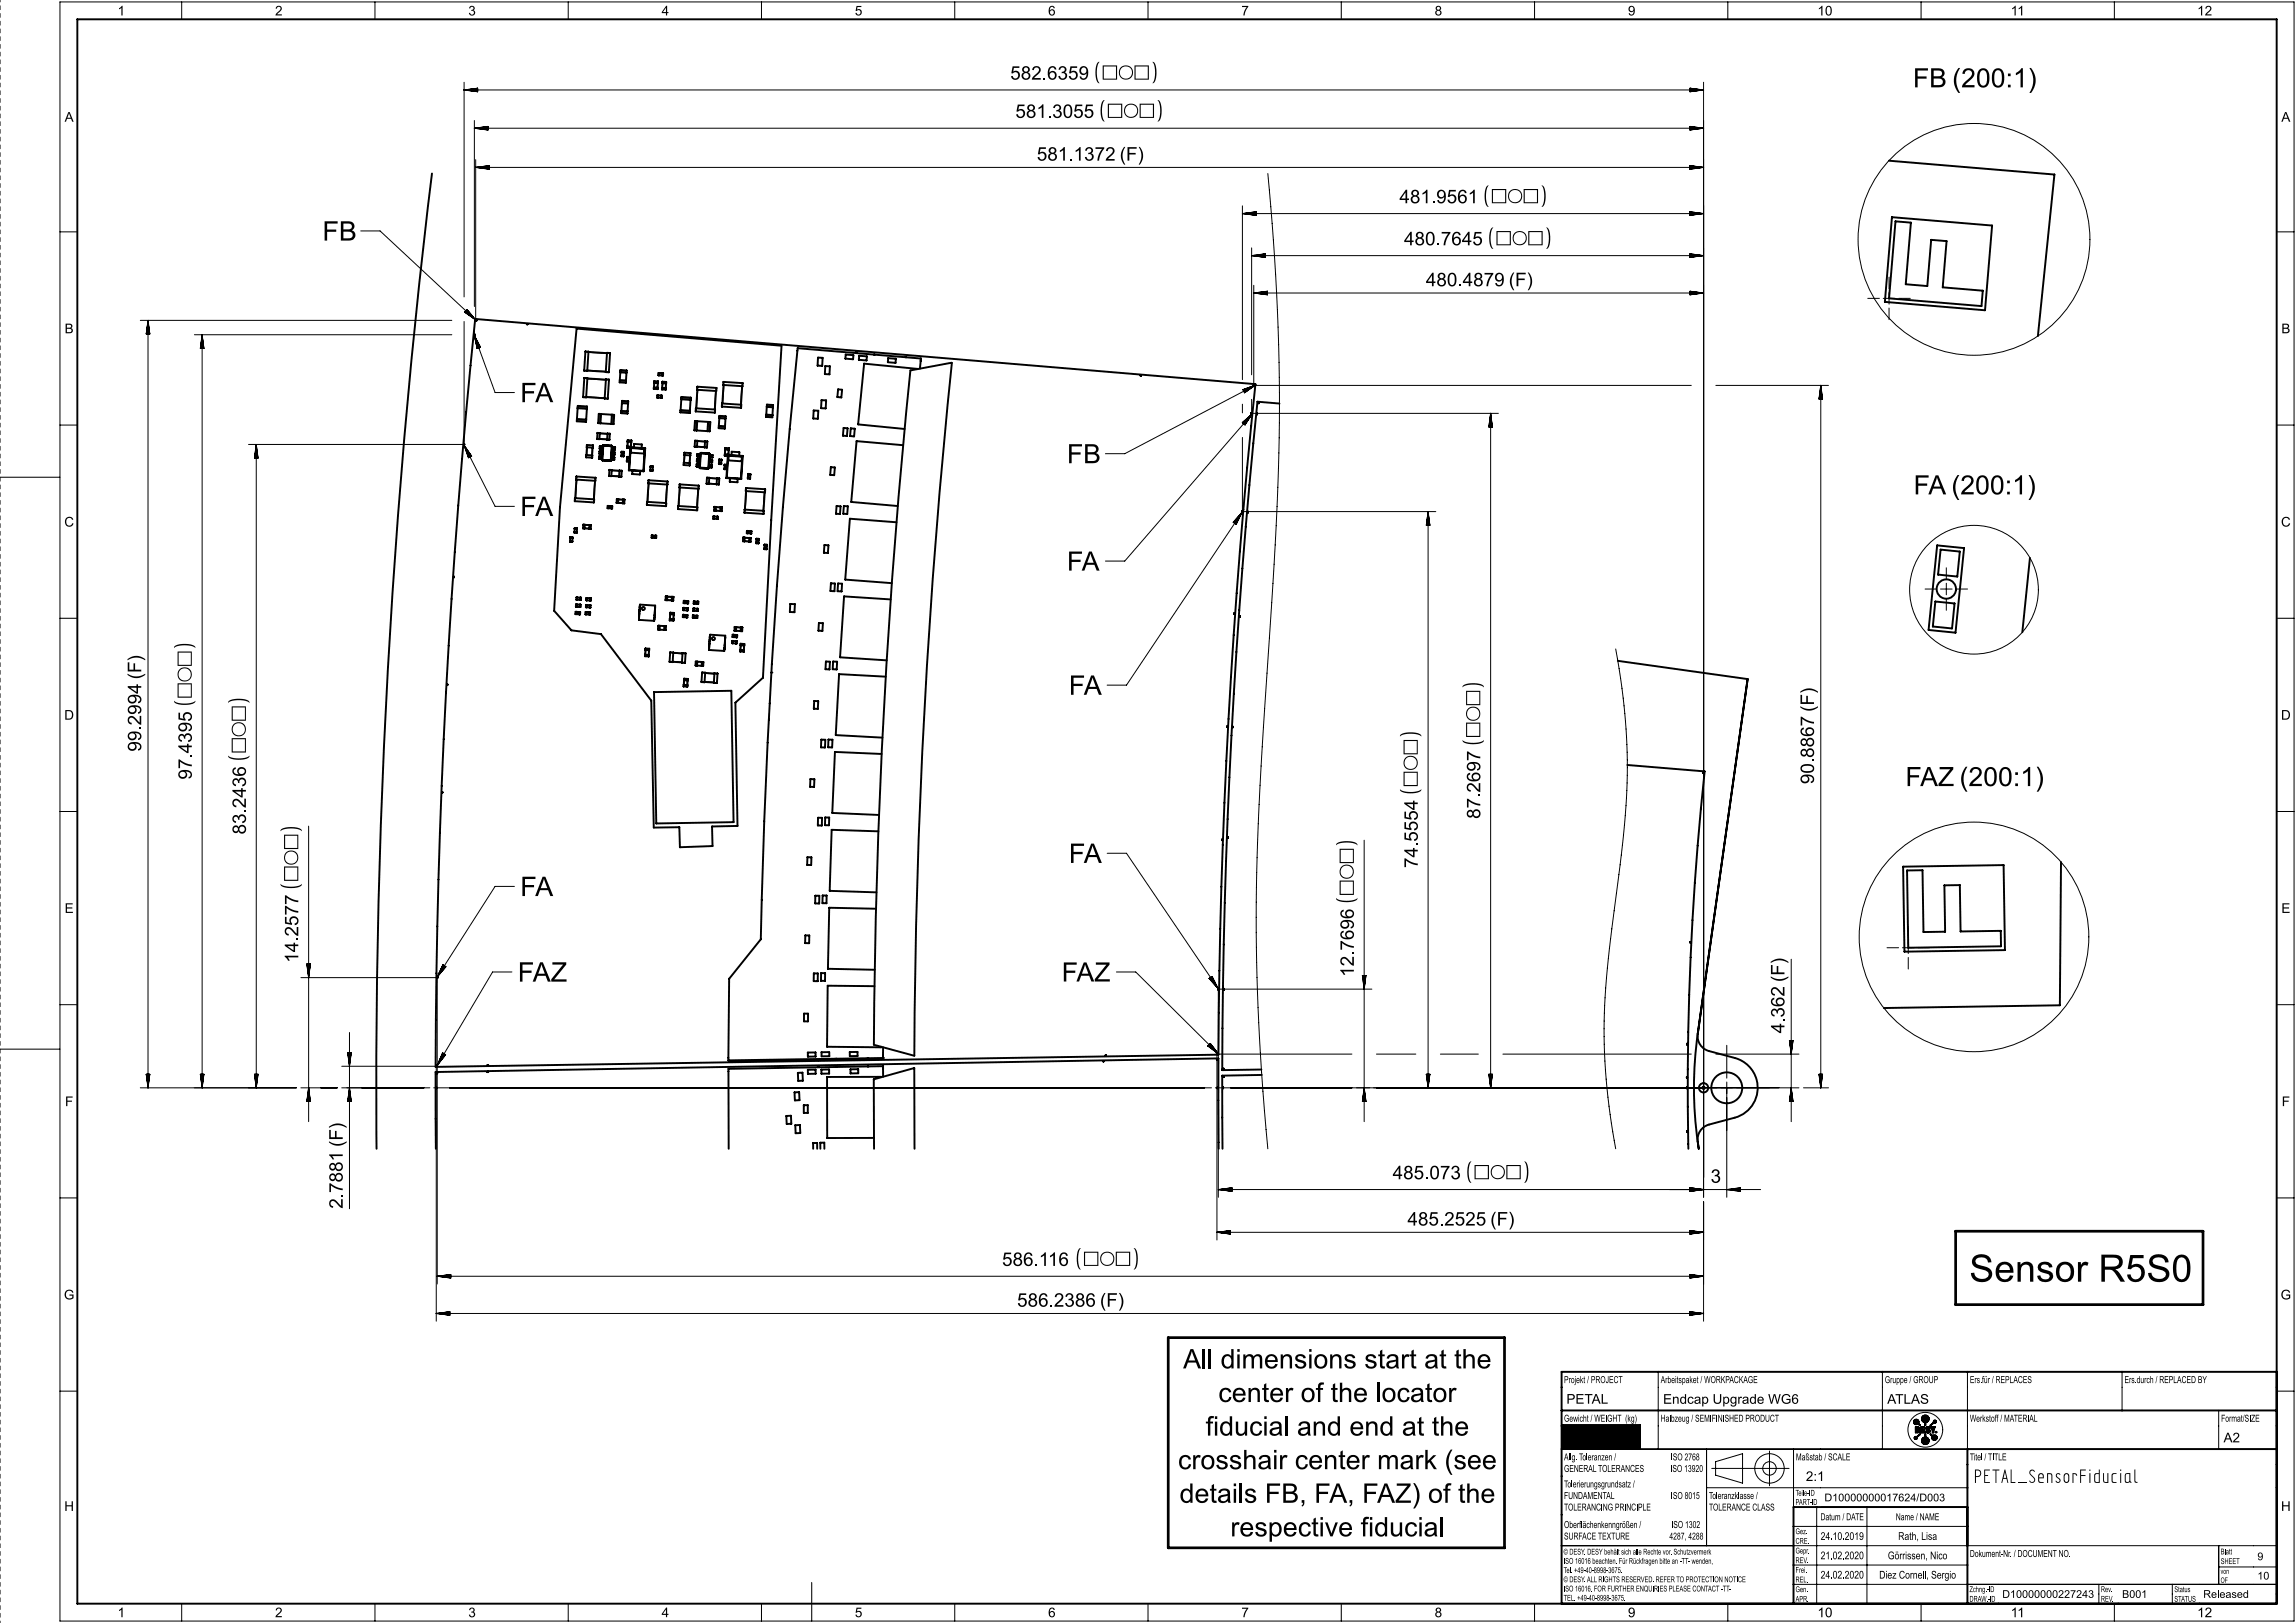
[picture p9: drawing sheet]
<svg xmlns="http://www.w3.org/2000/svg" width="594mm" height="420mm" viewBox="0 0 594 420" stroke-linecap="round" stroke-linejoin="round" font-family="sans-serif">
<defs><g id="words">
<text font-size="9.8" x="509.5" y="331.7">Sensor R5S0</text>
<g font-size="7">
<text x="83.4" y="62.3">FB</text>
<text x="134.6" y="104.1">FA</text>
<text x="134.6" y="133.5">FA</text>
<text x="276.5" y="179.8">FA</text>
<text x="276.5" y="223.3">FA</text>
<text x="134.6" y="231.9">FA</text>
<text x="133.9" y="254">FAZ</text>
<text x="306.1" y="354.1">All dimensions start at the</text>
<text x="315.2" y="362.8">center of the locator</text>
<text x="311.9" y="371.5">fiducial and end at the</text>
<text x="304.8" y="380.2">crosshair center mark (see</text>
<text x="305.1" y="388.9">details FB, FA, FAZ) of the</text>
<text x="318.3" y="397.6">respective fiducial</text>
</g>
<g font-size="6.9">
<text x="494.9" y="22.6">FB (200:1)</text>
<text x="276" y="119.9">FB</text>
<text x="495.1" y="127.9">FA (200:1)</text>
<text x="276" y="147.7">FA</text>
<text x="493" y="203.4">FAZ (200:1)</text>
<text x="274.7" y="254">FAZ</text>
</g>
<g font-size="4.9">
<text x="261.4" y="20.6">582.6359</text>
<text x="262.7" y="30.5">581.3055</text>
<text x="268.2" y="41.6">581.1372 (F)</text>
<text x="362" y="52.6">481.9561</text>
<text x="363.2" y="63.5">480.7645</text>
<text x="368.9" y="74.1">480.4879 (F)</text>
<text x="36.5" y="194.5" transform="rotate(-90 36.5 194.5)">99.2994 (F)</text>
<text x="49.6" y="201.7" transform="rotate(-90 49.6 201.7)">97.4395</text>
<text x="469.3" y="202.9" transform="rotate(-90 469.3 202.9)">90.8867 (F)</text>
<text x="63.6" y="215.9" transform="rotate(-90 63.6 215.9)">83.2436</text>
<text x="383" y="211.9" transform="rotate(-90 383 211.9)">87.2697</text>
<text x="366.8" y="224.6" transform="rotate(-90 366.8 224.6)">74.5554</text>
<text x="77.2" y="249.1" transform="rotate(-90 77.2 249.1)">14.2577</text>
<text x="350.3" y="252.8" transform="rotate(-90 350.3 252.8)">12.7696</text>
<text x="461.7" y="267.4" transform="rotate(-90 461.7 267.4)">4.362 (F)</text>
<text x="360.3" y="305.2">485.073</text>
<text x="442.5" y="306.1">3</text>
<text x="88.7" y="312.8" transform="rotate(-90 88.7 312.8)">2.7881 (F)</text>
<text x="364.1" y="317.2">485.2525 (F)</text>
<text x="259.2" y="327.6">586.116</text>
<text x="263.1" y="338.2">586.2386 (F)</text>
</g>
<text font-size="4.5" x="510.8" y="383.7">PETAL_SensorFiducial</text>
<g font-size="3.5">
<text x="30.4" y="4">1</text>
<text x="71.2" y="4">2</text>
<text x="121.2" y="4">3</text>
<text x="171.2" y="4">4</text>
<text x="221.2" y="4">5</text>
<text x="271.2" y="4">6</text>
<text x="321.2" y="4">7</text>
<text x="371.2" y="4">8</text>
<text x="421.2" y="4">9</text>
<text x="470.2" y="4">10</text>
<text x="520.2" y="4">11</text>
<text x="568.4" y="4">12</text>
<text x="16.7" y="31.5">A</text>
<text x="590.2" y="31.5">A</text>
<text x="16.7" y="86.2">B</text>
<text x="590.2" y="86.2">B</text>
<text x="16.6" y="136.3">C</text>
<text x="590.1" y="136.3">C</text>
<text x="16.6" y="186.2">D</text>
<text x="590.1" y="186.2">D</text>
<text x="16.7" y="236.2">E</text>
<text x="590.2" y="236.2">E</text>
<text x="16.8" y="286.2">F</text>
<text x="590.3" y="286.2">F</text>
<text x="16.5" y="336.3">G</text>
<text x="590" y="336.3">G</text>
<text x="405.2" y="363.2">PETAL</text>
<text x="430.3" y="363.3">Endcap Upgrade WG6</text>
<text x="488.3" y="363.3">ATLAS</text>
<text x="575.3" y="373.3">A2</text>
<text x="467.2" y="383.3">2:1</text>
<text x="16.6" y="391">H</text>
<text x="590.1" y="391">H</text>
<text x="30.4" y="418.5">1</text>
<text x="71.2" y="418.5">2</text>
<text x="121.2" y="418.5">3</text>
<text x="171.2" y="418.5">4</text>
<text x="221.2" y="418.5">5</text>
<text x="271.2" y="418.5">6</text>
<text x="321.2" y="418.5">7</text>
<text x="371.2" y="418.5">8</text>
<text x="421.2" y="418.5">9</text>
<text x="470.2" y="418.5">10</text>
<text x="520.2" y="418.5">11</text>
<text x="568.4" y="418.5">12</text>
</g>
<g font-size="2.8">
<text x="472" y="388.5">D10000000017624/D003</text>
<text x="471" y="398.5">24.10.2019</text>
<text x="491.1" y="398.5">Rath, Lisa</text>
<text x="471" y="403.5">21.02.2020</text>
<text x="488.4" y="403.5">Görrissen, Nico</text>
<text x="584" y="403.8">9</text>
<text x="471" y="408.5">24.02.2020</text>
<text x="486.2" y="408.5">Diez Cornell, Sergio</text>
<text x="518" y="413.5">D10000000227243</text>
<text x="549" y="413.5">B001</text>
<text x="570" y="413.5">Released</text>
<text x="584" y="408.8">10</text>
</g>
<g font-size="2.5">
<text x="404.6" y="357.9">Projekt / PROJECT</text>
<text x="429.6" y="357.9">Arbeitspaket / WORKPACKAGE</text>
<text x="487.6" y="357.9">Gruppe / GROUP</text>
<text x="509.6" y="357.9">Ers.für / REPLACES</text>
<text x="549.6" y="357.9">Ers.durch / REPLACED BY</text>
<text x="404.6" y="367.9">Gewicht / WEIGHT (kg)</text>
<text x="429.6" y="367.9">Halbzeug / SEMIFINISHED PRODUCT</text>
<text x="509.6" y="367.9">Werkstoff / MATERIAL</text>
<text x="574.6" y="367.9">Format/SIZE</text>
<text x="404.6" y="377.9">Allg. Toleranzen /</text>
<text x="432.3" y="377.9">ISO 2768</text>
<text x="464.6" y="377.9">Maßstab / SCALE</text>
<text x="509.6" y="377.9">Titel / TITLE</text>
<text x="404.6" y="380.9">GENERAL TOLERANCES</text>
<text x="432.2" y="380.9">ISO 13920</text>
<text x="404.6" y="384.9">Tolerierungsgrundsatz /</text>
<text x="404.6" y="387.9">FUNDAMENTAL</text>
<text x="432.3" y="387.9">ISO 8015</text>
<text x="442.1" y="387.9">Toleranzklasse /</text>
<text x="404.6" y="390.9">TOLERANCING PRINCIPLE</text>
<text x="404.6" y="395.4">Oberflächenkenngrößen /</text>
<text x="432.4" y="395.4">ISO 1302</text>
<text x="442.1" y="390.9">TOLERANCE CLASS</text>
<text x="471" y="393.4">Datum / DATE</text>
<text x="490.5" y="393.4">Name / NAME</text>
<text x="404.6" y="398.4">SURFACE TEXTURE</text>
<text x="431.9" y="398.4">4287, 4288</text>
<text x="509.6" y="402.9">Dokument-Nr. / DOCUMENT NO.</text>
</g>
<g font-size="2.1">
<text x="464.5" y="387.1">Teile-ID</text>
<text x="464.5" y="389.4">PART-ID</text>
<text x="464.5" y="397">Gez.</text>
<text x="464.5" y="399.5">CRE.</text>
<text x="404.5" y="402.3">© DESY. DESY behält sich alle Rechte vor. Schutzvermerk</text>
<text x="404.5" y="404.7">ISO 16016 beachten. Für Rückfragen bitte an -TT- wenden,</text>
<text x="404.5" y="407.1">Tel. +49-40-8998-3675.</text>
<text x="464.5" y="402">Gepr.</text>
<text x="464.5" y="404.5">REV.</text>
<text x="464.5" y="407">Frei.</text>
<text x="574.5" y="402.3">Blatt</text>
<text x="574.5" y="404.7">SHEET</text>
<text x="404.5" y="409.5">© DESY. ALL RIGHTS RESERVED. REFER TO PROTECTION NOTICE</text>
<text x="404.5" y="411.8">ISO 16016. FOR FURTHER ENQUIRIES PLEASE CONTACT -TT-</text>
<text x="464.5" y="409.5">REL.</text>
<text x="464.5" y="412">Gen.</text>
<text x="509.5" y="412">Zchng.-ID</text>
<text x="543.5" y="412">Rev.</text>
<text x="562.5" y="412">Status</text>
<text x="404.5" y="414.2">TEL. +49-40-8998-3675.</text>
<text x="464.5" y="414.5">APR.</text>
<text x="509.5" y="414.5">DRAW.-ID</text>
<text x="543.5" y="414.5">REV.</text>
<text x="562.5" y="414.5">STATUS</text>
</g>
<g font-size="2">
<text x="574.5" y="407.3">von</text>
<text x="574.5" y="409.6">OF</text>
</g>
</g></defs>
<g fill="none" stroke="#000" stroke-width=".26">
<path d="M0 0v.5M0 1.5v1M0 3.5v1M0 5.5v1M0 7.5v1M0 9.5v1M0 11.5v1M0 13.5v1M0 15.5v1M0 17.5v1M0 19.5v1M15.5 .5h578v419h-578z"/>
<path d="M47 .5v4.5M97 .5v4.5M147 .5v4.5M197 .5v4.5M247 .5v4.5M297 .5v4.5M347 .5v4.5M397 .5v4.5M447 .5v4.5M497 .5v4.5M547 .5v4.5M0 21.5v1"/>
<path d="M0 23.5v1M0 25.5v1M0 27.5v1M0 29.5v1M0 31.5v1M0 33.5v1M0 35.5v1M0 37.5v1M0 39.5v1M120.1 21.3v55.5M120.1 23.3h320.6M120.1 23.3l3.5 .4"/>
<path d="M120.5 23.2h3.1M120.5 23.3h3.1M120.8 23.2h2.8M120.8 23.4h2.8M121.6 23.1h2M121.6 23.5h2M122 23h1.6M122 23.5h1.6M122.4 23h1.2M122.4 23.6h1.2M122.7 31.2v48.1M122.7 33.2h318"/>
<path d="M122.7 33.2l3.5 .4M122.8 22.9h.8M123.1 33.1h3.1M123.1 33.2h3.1M123.2 23.7h.4M123.5 33.1h2.7M123.5 33.3h2.7M123.5 22.8h.1M123.5 23.7h.1M123.6 22.8v.9M123.6 22.8l-3.5 .5M124.3 33h1.9"/>
<path d="M124.3 33.4h1.9M124.7 32.9h1.5M124.7 33.4h1.5M125 32.9h1.2M125 33.5h1.2M125.8 32.8h.4M125.8 33.6h.4M126.2 32.7h.1M126.2 33.6h.1M126.2 32.7v.9M126.2 32.7l-3.5 .5M437.2 32.7l3.5 .5"/>
<path d="M437.2 22.8v.9M437.2 32.7v.9M437.2 32.7h.1M437.2 32.8h.4M437.2 32.8l1.2 .1M437.2 32.9h1.6M437.2 33h2M437.2 33l2.8 .1M437.2 33.1h3.1M437.2 33.6h.1M437.2 33.6h.4M437.2 33.4h1.6"/>
<path d="M437.2 33.4h2M437.2 33.2h3.1M437.2 22.8l3.5 .5M437.2 22.8h.1M437.2 22.9h.8M437.2 23h1.2M437.2 23h1.6M437.2 23.1h2M437.2 23.1l2.8 .1M437.2 23.2h3.1M437.2 23.7h.1M437.2 23.7h.4"/>
<path d="M437.2 23.5h1.6M437.2 23.5h2M437.2 23.3h3.1M438.4 33.5h-1.2M438.4 23.6h-1.2M440 33.3h-2.8M440 23.4h-2.8M440.7 21.3v288.5M440.7 33.2l-3.5 .4M440.7 23.3l-3.5 .4M0 41.5v1M0 43.5v1"/>
<path d="M0 45.5v1M0 47.5v1M0 49.5v1M0 51.5v1M0 53.5v1M0 55.5v1M0 57.5v1M0 59.5v1M93.3 59.8h5l24.8 23M123.1 41.3v41.6M123.1 43.3h317.6M123.1 43.3l3.5 .5"/>
<path d="M123.4 43.3h3.2M123.4 43.4h3.2M123.8 43.2h2.8M124.2 43.2h2.4M124.2 43.5h2.4M124.6 43.5h2M125 43.1h1.6M125 43.6h1.6M125.4 43h1.2M125.4 43.6h1.2M125.8 43h.8M126.2 43.7h.4"/>
<path d="M126.5 42.9h.1M126.5 43.8h.1M126.6 42.9v.9M126.6 42.9l-3.5 .4M321.4 53.3v44.9M321.4 55.3h119.3M321.4 55.3l3.5 .4M321.8 55.2h3.1M322.2 55.2h2.7M322.2 55.4h2.7M322.6 55.1h2.3M322.6 55.4h2.3"/>
<path d="M323 55.1h1.9M323 55.5h1.9M323.7 55h1.2M323.7 55.6h1.2M324.1 54.9h.8M324.1 55.6h.8M324.5 54.9h.4M324.5 55.7h.4M324.9 54.8h.1M324.9 55.7h.1M324.9 54.8v.9M324.9 54.8l-3.5 .5"/>
<path d="M328 44.9a603.2 603.2 0 0 1 1.6 101.1l-.6 9.9a1471.7 1471.7 0 0 0-3.9 69.9 600.6 600.6 0 0 0 2.9 71.5M437.2 42.9v.9M437.2 54.8v.9M437.2 54.8l3.5 .5M437.2 54.8h.1M437.2 54.9h.4M437.2 54.9h.8M437.2 55h1.2M437.2 55l2 .1M437.2 55.1h2.4M437.2 55.2h2.8M437.2 55.2h3.1"/>
<path d="M437.2 55.7h.1M437.2 55.7h.4M437.2 55.6h.8M437.2 55.6h1.2M437.2 55.4h2.4M437.2 55.4h2.8M437.2 42.9l3.5 .4M437.2 42.9h.1M437.2 42.9l.8 .1M437.2 43h1.2M437.2 43.1h1.6M437.2 43.1l2.4 .1"/>
<path d="M437.2 43.2h2.8M437.2 43.3h3.1M437.2 43.8h.1M437.2 43.7h.4M437.2 43.6h1.6M437.2 43.5h2M437.2 43.5h2.4M438.4 43.6l-1.2 .1M439.2 55.5h-2M440.3 43.4h-3.1M440.7 55.3l-3.5 .4M440.7 43.3l-3.5 .5"/>
<path d="M0 61.5v1M0 63.5v1M0 65.5v1M0 67.5v1M0 69.5v1M0 71.5v1M0 73.5v1M0 75.5v1M0 77.5v1M0 79.5v1M15.5 60h4.5M323.8 66.1h116.9"/>
<path d="M323.8 64.1v32.9M323.8 66.1l3.5 .5M324.2 66.1h3.1M324.2 66.2h3.1M324.4 73.8v25.9h113.2M324.4 75.8h116.3M324.6 66h2.7M324.7 75.9h3.2M325 66h2.3M325 66.3h2.3M325.1 75.7h2.8M325.1 75.9h2.8"/>
<path d="M325.4 66.4h1.9M325.5 75.7h2.4M325.5 76h2.4M325.7 65.9h1.6M325.7 66.4h1.6M325.9 75.6h2M325.9 76h2M326.1 65.8h1.2M326.3 75.6h1.6M326.5 65.8h.8M326.5 66.5h.8M326.7 76.1h1.2"/>
<path d="M326.9 65.7h.4M326.9 66.6h.4M327.1 75.5h.8M327.1 76.2h.8M327.3 66.6h.1M327.3 65.7v.9M327.3 65.7l-3.5 .4M327.4 75.4h.5M327.4 76.2h.5M327.8 75.4h.1M327.9 75.4v.9l-3.5-.5M327.9 75.4l-3.5 .4"/>
<path d="M437.2 65.8h1.2M437.2 65.9h1.6M437.2 65.9l2.4 .1M437.2 66h2.8M437.2 66.1h3.1M437.2 65.7v.9M437.2 75.4v.9l3.5-.5M437.2 65.7l3.5 .4M437.2 65.7h.4M437.2 65.8h.8M437.2 66.6h.1M437.2 66.6h.4"/>
<path d="M437.2 66.5h.8M437.2 66.4h2M437.2 66.3h2.4M437.2 75.4l3.5 .4M437.2 75.4h.1M437.2 75.4h.4M437.2 75.5h.8M437.2 75.5l1.6 .1M437.2 75.6h2M437.2 75.7h2.4M437.2 75.7h2.8M437.2 76.2h.8"/>
<path d="M437.2 76.1h1.2M437.2 76h2.4M437.2 75.9h2.8M437.2 75.9h3.1M437.6 76.2l-.4 .1M438.8 66.4l-1.6 .1M439.2 76l-2 .1M440.3 66.2l-3.1 .1M440.7 66.1l-3.5 .5M483.2 77.2h3M487.2 77.2h3M488.7 71.7v3"/>
<path d="M488.7 75.7v3M488.7 79.7v3M491.2 77.2h3M589 60h4.5M0 81.5v1M0 83.5v1M0 85.5v1M0 87.5v1M0 89.5v1M0 91.5v1M0 93.5v1M0 95.5v1"/>
<path d="M0 97.5v1M0 99.5v1M36.3 82.9h80.6M37.8 86.4h1M37.8 86.4h.1M37.9 86v.4M38 85.2v1.2M38 84.8v1.6M38.1 84.5v1.9M38.2 83.7v2.7M38.2 83.3v3.1M38.3 82.9v198.6"/>
<path d="M38.3 82.9l-.5 3.5M38.3 82.9l.5 3.5M38.3 83.3v3.1M38.4 83.7v2.7M38.5 84.5v1.9M38.5 84.8v1.6M38.6 85.2v1.2M38.6 85.6v.8M38.8 86.4h.1M50.3 86.6h66.6M51.8 90.1h1M51.8 90.1h.1"/>
<path d="M51.9 89.7v.4M51.9 89.3v.8M52 88.9v1.2M52.1 88.2v1.9M52.1 87.8v2.3M52.2 87.4v2.7M52.2 87v3.1M52.3 86.6v194.9M52.3 86.6l-.5 3.5M52.3 86.6l.5 3.5M52.4 87.4v2.7M52.4 87.8v2.3"/>
<path d="M52.5 88.2v1.9M52.6 88.9v1.2M52.6 89.3v.8M52.7 89.7v.4M52.8 90.1h.1M120.1 83.2v31.8h-55.8M120.2 80.8l2.9 2M120.2 80.8h.1M120.2 80.7l.3 .3M120.3 80.7l.5 .5M120.3 80.6l.9 .9M120.3 80.6l1.5 1.3"/>
<path d="M120.4 80.5l1.7 1.6M120.4 80.5l2 1.9M120.5 80.4l2.6 2.4M120.6 80.3l2 1.9M120.6 80.3l1.7 1.6M120.6 80.3l1.5 1.3M120.7 80.2l1.1 1.1M120.8 80.1h.1M120.8 80.1l2.3 2.7M120.8 80.1l-.6 .7M121.1 80.4l-.3-.3 .5 .6M122.7 86.7l5.4 14.9h5"/>
<path d="M122.7 86.7l.7 3.5M122.7 86.7l1.6 3.2M122.7 85.7v.9M122.8 87.5l1 2.6M122.9 87.1l1 2.9M122.9 87.9l.8 2.2M123 88.3l.6 1.8-.5-1.5M123 87.4l1 2.6M123.2 87.8l.8 2.2M123.3 89.4l.2 .7M123.4 89.8l.1 .4M123.4 88.1l.7 1.8"/>
<path d="M123.4 90.2h.1M123.8 88.8l.4 1.1-.3-.8M124.1 89.5l.2 .4M124.3 89.8v.1M124.3 89.9l-.9 .3M324.2 99.9l-2.5 1.2M324.6 99.8l-2.8 1.5M324.9 99.6l-33.9 17.8h-5M324.9 99.6l-3.3 1.2M324.9 99.6l-2.9 2-.4-.8M443.9 99.7h29.2M471.1 99.7v181.8"/>
<path d="M471.1 99.7l-.5 3.5M471.1 99.7l.4 3.5M0 101.5v1M0 103.5v1M0 105.5v1M0 107.5v1M0 109.5v1M0 111.5v1M0 113.5v1M0 115.5v1M0 117.5v1M0 119.5v1"/>
<path d="M15.5 110h4.5M65.8 118.5h1M65.8 118.5h.1M65.9 117.7v.8M66 117.3v1.2M66 116.9v1.6M66.1 116.6v1.9M66.2 115.8v2.7M66.2 115.4v3.1M66.3 115v166.5M66.3 115l-.5 3.5M66.3 115l.5 3.5"/>
<path d="M66.3 115.4v3.1M66.4 115.8v2.7M66.5 116.6v1.9M66.5 116.9v1.6M66.6 117.3v1.2M66.7 118.1v.4M66.8 118.5h.1M120 115.1l8.1 15.9h5M120 115.1l1.2 3.4M120 115.1l2 2.9-.8 .5M120.2 115.4l1.4 2.8M120.3 115.9l1.2 2.4"/>
<path d="M120.4 116.2l1.1 2.1M120.5 115.8l1.2 2.4M120.5 116.6l.9 1.8-.7-1.4M120.7 116.1l1.1 2.1M120.9 117.7l.3 .7-.1-.3M121.1 116.7l.8 1.4-.6-1M121.2 118.4v.1M121.6 117.4l.3 .7M121.8 117.7l.2 .3M321.4 109.3h.1M321.4 113.2v19.2h50.1M321.4 104.6v2.3"/>
<path d="M321.6 100.8h.1M321.7 109.1l-.3 .3M322 100.7l-.4 .2M322.3 100.5l-.7 .4M322.3 101.4l-.3 .2M322.5 109.3l-.4 .6 .2-.3M322.6 108.3l-1.1 1.1 .5-.6M322.7 101.2l-.8 .3M322.7 100.4l-1.1 .6M322.8 109l-.8 .8M322.9 108l-1.3 1.5M323 101l-1.1 .5"/>
<path d="M323.1 100.3l-1.4 .7M323.2 107.8l-1.6 1.7M323.2 108.3l-1.3 1.5M323.4 108l-1.5 1.7M323.4 100.1l-1.7 1M323.5 107.5l-1.8 2.1M323.6 100.5l-1.7 .9M323.6 107.7l-1.8 2M323.8 100l-2.1 1.1M323.8 103.3v3.7h63.8M323.8 107.3l-2 2.4M324 107l-33 38.2h-5"/>
<path d="M324 107l-2.6 2.3M324 107l-1.9 2.9-.7-.6M324.2 100.1l-2.3 1.3 2-1.1M385.2 110.5h.9M385.2 110.4v.1M385.2 110.1v.4M385.3 109.7v.8M385.3 109.3v1.2M385.4 108.5v2M385.5 108.1v2.4M385.5 107.7v2.8M385.6 107.4v3.1"/>
<path d="M385.6 107v174.5M385.6 107l-.4 3.5M385.6 107l.5 3.5M385.7 107.7v2.8M385.8 108.1v2.4M385.8 108.5v2M385.9 109.3v1.2M386 109.7v.8M386 110.1v.4M386.1 110.4v.1M470.6 103.2h.9M470.6 103.2h.1"/>
<path d="M470.6 102.8v.4M470.8 102v1.2M470.8 101.7v1.5M470.9 101.3v1.9M470.9 100.9v2.3M471 100.1v3.1M471.1 100.1v3.1M471.2 100.5v2.7M471.3 101.3v1.9M471.3 101.7v1.5M471.4 102v1.2M471.4 102.4v.8"/>
<path d="M471.5 103.2h.1M589 110h4.5M0 121.5v1M0 125.5v1M0 127.5v1M0 129.5v1M0 131.5v1M0 133.5v1M0 135.5v1M0 137.5v1M0 139.5v1M15.5 123.5h-15.5v1"/>
<path d="M319.1 135.2l.7 .5M319.1 135.1v.1M319.3 134.8l-.2 .4M319.6 134.5l-.5 .7M319.8 135.6v.1M319.8 134.3l-.6 .9M320 135.3l-.2 .3M320.2 134.9l-.5 .7M320.3 134.6l-.6 1M320.4 133.7l-1.2 1.6M320.6 133.4l-1.3 1.9M320.7 133.9l-1.1 1.6"/>
<path d="M320.9 133.5l-1.3 2M321 133.2l-1.5 2.3M321.1 132.8l-1.7 2.6 1.5-2.3M321.4 132.5l-30 44.8h-5M321.4 132.5l-2.3 2.7M321.4 132.5l-1.6 3.2M369 135.9h.1M369.1 135.5v.4M369.1 135.1v.8M369.2 134.3v1.6M369.3 133.9v2M369.3 133.6v2.3"/>
<path d="M369.4 133.2v2.7M369.5 132.4v149.1M369.5 132.4l-.5 3.5M369.5 132.4l.4 3.5h-.9M369.5 132.8v3.1M369.6 133.2v2.7M369.6 133.6v2.3M369.7 133.9v2M369.8 134.7v1.2M369.8 135.1v.8M369.9 135.5v.4M0 141.5v1"/>
<path d="M0 143.5v1M0 145.5v1M0 147.5v1M0 149.5v1M0 151.5v1M0 153.5v1M0 155.5v1M0 157.5v1M0 159.5v1M15.5 160h4.5M498 152.4h3M502 152.4h3"/>
<path d="M503.5 146.9v3M503.5 150.9v3M503.5 154.9v3M506 152.4h3M589 160h4.5M0 161.5v1M0 163.5v1M0 165.5v1M0 167.5v1M0 169.5v1M0 171.5v1M0 173.5v1"/>
<path d="M0 175.5v1M0 177.5v1M0 179.5v1M418 167.9a162.7 162.7 0 0 1 1.1 55.9l-.9 7.2a244.2 244.2 0 0 0-3.2 37.2 168.6 168.6 0 0 0 3 29.1M0 181.5v1M0 183.5v1M0 185.5v1M0 187.5v1M0 189.5v1M0 191.5v1M0 193.5v1M0 195.5v1"/>
<path d="M0 197.5v1M0 199.5v1M0 201.5v1M0 203.5v1M0 205.5v1M0 207.5v1M0 209.5v1M0 211.5v1M0 213.5v1M0 215.5v1M0 217.5v1M0 219.5v1"/>
<path d="M15.5 210h4.5M79.8 213.8v76.5M352.9 217.4v72.9M589 210h4.5M0 221.5v1M0 223.5v1M0 225.5v1M0 227.5v1M0 229.5v1M0 231.5v1M0 233.5v1M0 235.5v1"/>
<path d="M0 237.5v1M0 239.5v1M133.1 229.4h-5l-15 23.5M286.4 220.8h5l23.8 35.1M493.7 239.8v3M0 241.5v1M0 243.5v1M0 245.5v1M0 247.5v1M0 249.5v1M0 251.5v1M0 253.5v1"/>
<path d="M0 255.5v1M0 257.5v1M0 259.5v1M15.5 260h4.5M77.8 253h35.3v79.3M79.4 249.5l.4 3.5 .5-3.5M79.4 249.5h.9M79.4 249.5h.1M79.4 249.5v.4M79.5 249.5v.8M79.5 249.5v1.2M79.6 249.5v1.9"/>
<path d="M79.7 249.5v2.3M79.7 249.5v2.7M79.9 249.5v3.1M79.9 249.5v2.7M80 249.5v2.3M80.1 249.5l-.1 1.9M80.1 249.5v1.2M80.2 249.5v.8M80.2 249.5v.4M80.3 249.5h.1M114.6 249.7l.7 .5M114.6 249.7l-1.5 3.2"/>
<path d="M114.6 249.7h.1M114.7 249.7l-.5 .7M114.7 249.8l-.6 1M114.7 249.8l-.8 1.3M114.8 249.8l-1.2 2M114.9 249.9l-1.5 2.3M114.9 249.9l-1.7 2.6M115 250l-1.7 2.6M115.1 250l-1.3 2M115.1 250l-1 1.7M115.2 250.1l-.9 1.3M115.2 250.1l-.6 1"/>
<path d="M115.3 250.1l-.2 .4M115.3 250.2h.1M115.3 250.2l-2.2 2.7M132.4 251.5h-5l-14.3 24.2M288.8 251.5h5l21.5 21.3M312.8 253.2l2.4 2.7M312.8 253.2h.1M312.9 253.2l.2 .3M312.9 253.2l.4 .6M313 253.1l.9 1.3M313 253.1l1.1 1.6M313.1 253l1.3 2"/>
<path d="M313.2 253l1.7 2.6M313.2 252.9l1.8 2.6M313.4 252.8l.9 1.3M313.4 252.8l.7 1M313.5 252.8l.4 .6M313.5 252.7l.3 .4M313.6 252.7h.1M313.6 252.7l1.6 3.2M313.6 252.7l-.8 .5M314.6 254.8l-1.3-1.9 1.5 2.3M352.5 252.5l.4 3.5 .5-3.5M352.5 252.5h.9"/>
<path d="M352.5 252.5v.4M352.6 252.5v.8M352.6 252.5v1.2M352.7 252.5v1.5M352.7 252.5l.1 2.3M352.8 252.5v2.7M352.9 252.5v3.1M353 252.5v3.1M353.1 252.5v2.3M353.1 252.5v1.9M353.2 252.5v1.5M353.3 252.5v.8"/>
<path d="M353.3 252.5v.4M353.4 252.5h.1M354.9 256h-39.7v53.8M463.4 248.2v42.1M488.2 245.3h3M492.2 245.3h3M493.7 243.8v3M493.7 247.8v3M496.2 245.3h3M589 260h4.5M0 261.5v1M0 263.5v1"/>
<path d="M0 265.5v1M0 267.5v1M0 269.5v1M0 273.5v1M0 275.5v1M0 277.5v1M0 279.5v1M15.5 271.5h-15.5v1M37.8 278h1M37.8 278l.5 3.5M37.8 278h.1M37.9 278v.4"/>
<path d="M37.9 278l.1 1.2M38 278v1.6M38.1 278v2M38.1 278l.1 2.7M38.2 278v3.1M38.3 278v3.1M38.4 278v2.7M38.5 278v2M38.5 278v1.6M38.6 278v1.2M38.7 278l-.1 .8M38.8 278h.1"/>
<path d="M38.8 278l-.5 3.5M51.8 278h1M51.8 278l.5 3.5M51.8 278h.1M51.9 278v.4M51.9 278v.8M52 278v1.2M52 278l.1 2M52.1 278v2.3M52.2 278v2.7M52.2 278v3.1M52.4 278v2.7"/>
<path d="M52.4 278v2.3M52.5 278v2M52.6 278v1.2M52.6 278v.8M52.7 278v.4M52.8 278h.1M52.8 278l-.5 3.5M65.8 278h1M65.8 278l.5 3.5M65.8 278h.1M65.9 278v.8M66 278v1.2"/>
<path d="M66 278v1.6M66.1 278v2M66.1 278l.1 2.7M66.2 278v3.1M66.3 278v3.1M66.4 278v2.7M66.5 278v2M66.5 278v1.6M66.6 278v1.2M66.7 278v.4M66.8 278h.1M66.8 278l-.5 3.5"/>
<path d="M88.4 275.9h24.5v66M90 272.4l.4 3.5 .5-3.5M90 272.4h.9M90 272.4v.1M90 272.4l.1 .8M90.1 272.4v1.2M90.2 272.4v1.6M90.2 272.4v2M90.3 272.4v2.8M90.4 272.4v3.1M90.4 267.2v45.6M90.5 272.4v3.1"/>
<path d="M90.6 272.4v2.4M90.6 272.4v2M90.7 272.4v1.6M90.8 272.4l-.1 1.2M90.8 272.4v.4M90.9 272.4v.1M114.2 273.2l.4-.7-.6 1.1M114.5 272.5l.8 .4-2.2 2.8M114.5 272.5l-1.4 3.2M114.5 272.5h.1M114.7 272.6l-.8 1.3M114.7 272.6l-1 1.7"/>
<path d="M114.8 272.7l-1.4 2.3M114.8 272.7l-1.5 2.7M114.9 272.7l-1.6 2.7M115 272.8l-1.2 2M115.1 272.8l-1 1.7M115.1 272.8l-.8 1.4M115.2 272.9l-.7 1M115.2 272.9l-.2 .4M115.3 272.9v.1M312.5 270.7l2.8 2.1M312.5 270.7h.1M312.5 270.6l.3 .3"/>
<path d="M312.6 270.6l.5 .6M312.6 270.6l.8 .8M312.6 270.5l1.1 1.1M312.7 270.5l1.7 1.6M312.7 270.4l2 1.9M312.8 270.4l2.2 2.2M312.8 270.3l2.3 2.2M312.9 270.2l1.7 1.7M313 270.2l1.3 1.4M313 270.1l1.1 1.2M313.1 270.1l.5 .6M313.1 270.1l.3 .3"/>
<path d="M313.1 270h.1M313.1 270l2.2 2.8M313.1 270l-.6 .7M349.8 272.8h-35v48.1M356.1 272.8h10.2M369 278h.9l-.4 3.5M369 278l.5 3.5M369 278h.1M369.1 278v.4M369.1 278v.8M369.2 278v1.6M369.3 278v2"/>
<path d="M369.3 278v2.3M369.4 278v2.7M369.5 278v3.1M369.6 278v2.7M369.6 278v2.3M369.7 278v2M369.8 278v1.2M369.8 278v.8M369.9 278v.4M372.6 272.8h9.9M385.2 278h.9M385.2 278l.4 3.5"/>
<path d="M385.2 278h.1M385.2 278v.4M385.3 278v.8M385.3 278v1.2M385.4 278v2M385.5 278v2.3M385.5 278v2.7M385.6 278v3.1M385.7 278v2.7M385.8 278v2.3M385.9 278l-.1 2M385.9 278v1.2"/>
<path d="M386 278v.8M386 278v.4M386.1 278h.1M386.1 278l-.5 3.5M388.8 272.8h48.8M443.9 272.8h21.5M446.7 270.5v8.5M462.9 269.3l.5 3.5 .5-3.5M462.9 269.3h1M463 269.3h.1M463 269.3l.1 .8M463.1 269.3v1.2"/>
<path d="M463.2 269.3v1.6M463.2 269.3v1.9M463.3 269.3v2.7M463.4 269.3v3.1M463.5 269.3v3.1M463.6 269.3v2.3M463.6 269.3v1.9M463.7 269.3v1.6M463.8 269.3l-.1 1.2M463.8 269.3v.4M463.9 269.3h.1M470.6 278h.9"/>
<path d="M470.6 278l.5 3.5M470.6 278h.1M470.6 278v.4M470.7 278l.1 1.2M470.8 278v1.6M470.9 278v2M470.9 278v2.3M471 278v3.1M471.1 278v3.1M471.2 278v2.7M471.3 278v2M471.3 278v1.6"/>
<path d="M471.4 278v1.2M471.5 278l-.1 .8M471.5 278h.1M471.5 278l-.4 3.5M0 281.5v1M0 283.5v1M0 285.5v1M0 287.5v1M0 289.5v1M0 291.5v1M0 293.5v1M0 295.5v1"/>
<path d="M0 297.5v1M0 299.5v1M36.3 281.5h40.4M77.8 281.5h9.4M79.4 285l.4-3.5 .5 3.5M79.4 285h.9M79.4 285h.1M79.4 284.6v.4M79.5 284.2v.8M79.5 283.8v1.2M79.6 283v2M79.7 282.7v2.3"/>
<path d="M79.7 282.3v2.7M79.9 281.9v3.1M79.9 282.3v2.7M80 282.7v2.3M80 283v2M80.1 283.8v1.2M80.2 284.2v.8M80.2 284.6v.4M80.3 285h.1M88.4 281.5h22.8M90 285h.9M90 285l.4-3.5 .5 3.5"/>
<path d="M90 285h.1M90.1 284.2v.8M90.1 283.8v1.2M90.2 283.4v1.6M90.2 283v2M90.3 282.3v2.7M90.4 281.9v3.1M90.5 281.9v3.1M90.6 282.7v2.3M90.6 283v2M90.7 283.4v1.6M90.7 283.8v1.2"/>
<path d="M90.8 284.6v.4M90.9 285h.1M112.2 281.5h201.2M314.4 281.5h151M352.5 285h.9M352.5 285l.4-3.5 .5 3.5M352.5 284.6v.4M352.6 284.2v.8M352.6 283.8v1.2M352.7 283.4v1.6M352.8 282.7v2.3M352.8 282.3v2.7"/>
<path d="M352.9 281.9v3.1M353 281.9v3.1M353.1 282.7v2.3M353.1 283v2M353.2 283.4v1.6M353.3 284.2v.8M353.3 284.6v.4M353.4 285h.1M446.7 280v29.8M462.9 285h1M462.9 285l.5-3.5 .5 3.5M463 285h.1"/>
<path d="M463.1 284.2v.8M463.1 283.8v1.2M463.2 283.4v1.6M463.2 283v2M463.3 282.3v2.7M463.4 281.9v3.1M463.5 281.9v3.1M463.6 282.7v2.3M463.6 283v2M463.7 283.4v1.6M463.7 283.8v1.2M463.8 284.6v.4"/>
<path d="M463.9 285h.1M466.6 281.5h6.5M0 301.5v1M0 303.5v1M0 305.5v1M0 307.5v1M0 309.5v1M0 311.5v1M0 313.5v1M0 315.5v1M0 317.5v1M0 319.5v1"/>
<path d="M15.5 310h4.5M314.8 318.9h125.9M314.8 318.9l3.5 .5M314.8 318.9l3.5-.5v1M315.2 307.8h140.3M315.2 307.8l3.5 .5M315.2 318.8h3.1M315.6 307.8h3.1M315.6 318.8h2.7M315.6 319h2.7M316 307.7h2.7M316 307.9h2.7"/>
<path d="M316 318.7h2.3M316 319.1h2.3M316.3 307.7h2.4M316.3 308h2.4M316.4 318.7h1.9M316.4 319.1h1.9M316.7 307.6h2M316.7 308h2M316.8 319.2h1.5M317.1 318.6h1.2M317.5 307.5h1.2M317.5 308.1h1.2"/>
<path d="M317.5 318.5h.8M317.5 319.3h.8M317.9 307.5h.8M317.9 308.2h.8M317.9 318.5h.4M317.9 319.3h.4M318.3 307.4h.4M318.3 308.2h.4M318.3 319.4h.1M318.7 307.4h.1M318.7 308.3h.1M318.7 307.4v.9"/>
<path d="M318.7 307.4l-3.5 .4M437.2 307.4v.9M437.2 307.4l3.5 .4-3.5 .5M437.2 307.4h.1M437.2 307.4h.4M437.2 307.5h.8M437.2 307.5h1.2M437.2 307.6h2M437.2 307.7h2.4M437.2 307.7h2.8M437.2 307.8h3.1M437.2 308.3h.1"/>
<path d="M437.2 308.2h.4M437.2 308.2h.8M437.2 308.1h1.2M437.2 308h2.4M437.2 307.9h2.8M437.2 318.4l.4 .1M437.2 318.5h.8M437.2 318.6h1.2M437.2 318.6l2 .1M437.2 318.7h2.4M437.2 318.8h2.8M437.2 318.8h3.1"/>
<path d="M437.2 319.4h.1M437.2 319.3h.4M437.2 319.3h.8M437.2 319.1h2M437.2 319.1h2.4M437.2 319h2.8M438.8 319.2h-1.6M439.2 308l-2 .1M440.7 311v30.9M440.7 318.9l-3.5-.5v1M440.7 318.9l-3.5 .5M447.1 307.8h3.1"/>
<path d="M447.5 307.7h2.7M447.5 307.9h2.7M447.9 307.7h2.3M447.9 308h2.3M448.3 307.6h1.9M448.3 308h1.9M449 307.5h1.2M449 308.1h1.2M449.4 307.5h.8M449.4 308.2h.8M449.8 307.4h.4M449.8 308.2h.4"/>
<path d="M450.2 307.4h.1M450.2 308.3h.1M450.2 307.4l-3.5 .4 3.5 .5M450.2 307.4v.9M589 310h4.5M0 321.5v1M0 323.5v1M0 325.5v1M0 327.5v1M0 329.5v1M0 331.5v1M0 333.5v1"/>
<path d="M0 335.5v1M0 337.5v1M0 339.5v1M112.9 339.9h327.8M112.9 339.9l3.5 .5M113.1 330.3h327.6M113.2 340h3.2M113.5 330.3h3.1M113.6 339.8h2.8M113.9 330.2h2.7M113.9 330.4h2.7M114 339.7h2.4"/>
<path d="M114.3 330.1h2.3M114.3 330.4h2.3M114.4 339.7h2M114.6 330.1h2M114.6 330.5h2M114.8 339.6h1.6M115 330h1.6M115.4 330.6h1.2M115.6 339.5h.8M115.8 329.9h.8M115.8 330.6h.8M115.9 339.5h.5"/>
<path d="M116.2 329.9h.4M116.2 330.7h.4M116.3 339.4h.1M116.4 339.4v1M116.4 339.4l-3.5 .5M116.6 329.8h.1M116.6 329.8v.9l-3.5-.4M116.6 329.8l-3.5 .5M437.2 329.8v.9l3.5-.4M437.2 339.4v1M437.2 329.8l3.5 .5M437.2 329.8h.1"/>
<path d="M437.2 329.9h.4M437.2 329.9h.8M437.2 330h1.6M437.2 330.1h2M437.2 330.1h2.4M437.2 330.2h2.8M437.2 330.6h.8M437.2 330.6h1.2M437.2 330.4h2.4M437.2 330.4h2.8M437.2 330.3h3.1M437.2 339.4l3.5 .5"/>
<path d="M437.2 339.4h.1M437.2 339.5h.4M437.2 339.5h.8M437.2 339.6h1.6M437.2 339.7h2M437.2 339.7h2.4M437.2 339.8h2.8M437.2 340h3.1M437.6 330.7h-.4M439.2 330.5h-2M440.7 339.9l-3.5 .5M0 341.5v1"/>
<path d="M0 343.5v1M0 345.5v1M0 347.5v1M0 349.5v1M0 351.5v1M0 353.5v1M0 355.5v1M0 357.5v1M0 359.5v1M15.5 360h4.5M113.6 340h2.8M114 340.1h2.4"/>
<path d="M114.8 340.2h1.6M115.2 340.2h1.2M115.6 340.3h.8M115.9 340.3h.5M429 355v20M437.2 340.3h.8M437.2 340.2h1.2M437.2 340.2h1.6M437.2 340h2.8M437.6 340.3l-.4 .1M439.6 340.1h-2.4M487 355v20"/>
<path d="M509 355v35h-38M549 355v10M589 360h4.5M0 361.5v1M0 363.5v1M0 365.5v1M0 367.5v1M0 369.5v1M0 371.5v1M0 373.5v1M0 375.5v1M0 377.5v1"/>
<path d="M0 379.5v1M404 375h185M404 365h83M404.3 374.7h20M404.3 374.6h20M404.3 374.5h20M404.3 374.4h20M404.3 374.3h20M404.3 374.2h20M404.3 374.1h20M404.3 374h20M404.3 373.9h20"/>
<path d="M404.3 373.8h20M404.3 373.7h20M404.3 373.6h20M404.3 373.5h20M404.3 373.4h20M404.3 373.3h20M404.3 373.2h20M404.3 373.1h20M404.3 373h20M404.3 372.9h20M404.3 372.8h20M404.3 372.7h20"/>
<path d="M404.3 372.6h20M404.3 372.5h20M404.3 372.4h20M404.3 372.3h20M404.3 372.2h20M404.3 372.1h20M404.3 372h20M404.3 371.9h20M404.3 371.8h20M404.3 371.7h20M404.3 371.6h20M404.3 371.5h20"/>
<path d="M404.3 371.4h20M404.3 371.3h20M404.3 371.2h20M404.3 371.1h20M404.3 371h20M404.3 370.9h20M404.3 370.8h20M404.3 370.7h20M404.3 370.6h20M404.3 370.5h20M404.3 370.4h20M404.3 370.3h20"/>
<path d="M404.3 370.2h20M404.3 370.1h20M404.3 370h20M404.3 369.9h20M404.3 369.8h20M404.3 369.7h20M404.3 369.6h20M404.3 369.5h20M404.3 369.4h20M404.3 369.3h20M404.3 369.2h20M404.3 369.1h20"/>
<path d="M404.3 369h20M404.3 368.9h20M404.3 368.8h20M441.5 375v25M442.8 380h20.1M443.8 378.3l7-2.1v7.6l-7-2.1zM457.8 375.5v9M464 375v40M495 368h1.4M495 367.9h1.4M495 368.1h1.4M495 367.8h1.4"/>
<path d="M495.1 367.8h1.3M495.1 368.2h1.3M495.1 367.7h1.3M495.1 368.3h1.3M495.1 368.3l1.3 .1M495.1 367.6h1.2M495.2 367.6h1.1M495.2 368.4h1.2M495.2 367.5h1.1M495.2 372.1h.8M495.2 372.2h.8M495.2 372h.8"/>
<path d="M495.2 368.5h1.3M495.2 372.3h.8M495.2 367.5h1M495.3 371.9l.6-.1 .9-.7-.8 .8a.4 .4 0 0 1-.4 .6 .4 .4 0 0 1-.3-.6zM495.3 368.5h1.2M495.3 372.4h.6M495.3 371.8h.8M495.4 372.4h.5M495.4 368.6h.7M495.4 367.4h.7M495.4 371.8h.8M495.4 372.5h.4"/>
<path d="M495.5 367.3h.5M495.5 370.7h.9M495.5 370.6h1M495.5 370.5h.4M495.5 370.4h.4M495.5 370.3h.4M495.5 370.2h.4M495.5 370.1h.4M495.5 370h.4M495.5 369.9h.4M495.5 369.8h.4M495.5 369.7h.4"/>
<path d="M495.5 369.6h.4M495.5 369.4l1 .1M495.5 369.4h1M495.5 369.3h.9M495.6 371.7h.1M495.6 372.5h.1M495.6 368.7h.3M495.7 367.3h.1M495.9 369.5v1M495.9 371.7h.3M496.1 371.9h-.8M496.1 369.2l.3 .1"/>
<path d="M496.1 371.6h.3M496.1 369.5h-.6M496.1 370.5h-.1M496.1 369.5l.1 .1M496.1 369.5h.4M496.2 371.5h.3M496.2 370.5h.3M496.2 369.6h.4M496.2 370.4h.4M496.2 369.6v.2M496.2 370.4l-.1 .1M496.2 369.7h.4"/>
<path d="M496.2 370.3h.4M496.2 370.2h.4M496.2 369.8h.4M496.2 370.2v.2M496.2 370h.4M496.2 369.9h.4M496.2 369.8v.4M496.3 368.6h.3M496.3 368.3a.71 .71 0 0 0-.5-1 .71 .71 0 0 0-.7 .9 .71 .71 0 0 0 1.1 .3l.5 .4M496.3 368.3l.5 .5M496.3 371.4h.4M496.3 369.3l-.8-.1v1.6h.8"/>
<path d="M496.4 369.3l.1 .1M496.4 371.6l-.4 .1M496.4 368.7h.3M496.4 371.3h.3M496.4 368.7h.4M496.5 371.3h.3M496.5 368.8h.4M496.5 370.6l-.4 .2M496.5 369.4l.1 .5M496.5 370.5l-1 .1M496.6 370.3l-.4 .1M496.6 371.4l-.4 .1"/>
<path d="M496.6 370.1l-.1 .5M496.6 370.1h-.4M496.6 369.9v.2M496.6 368.9h.3M496.6 371.1h.3M496.7 368.9h.1M496.7 371.1h.1M496.8 368.8l-.1 .1M496.9 371.2h-.4M497 369.5h.9v-.3h-.9v1.6h.9v-.3h-.9M497 370.7h.9M497 370.6h.9"/>
<path d="M497 370.5h.9M497 370.4h.4M497 370.3h.4M497 370.2h.4M497 369.8h.9v.3l-.9 .1M497 370.1h.9M497 370h.9M497 369.9h.9M497 369.8h.4M497 369.7h.4M497 369.6h.4M497 369.4h.9"/>
<path d="M497 369.3h.9M497.1 372.9h2M497.1 372.8h2M497.1 367.2h2M497.1 367.1h2M497.1 373h2M497.1 367.3h2M497.1 372.7h2M497.1 367h2M497.1 367.4h2M497.1 373.1h2M497.1 372.6h2"/>
<path d="M497.2 367.4h1.8M497.2 366.9h1.8M497.2 373.1h1.8M497.2 372.6h1.8M497.2 373.2h1.8M497.2 366.8h1.8M497.2 367.5h1.8M497.2 372.5h1.8M497.2 367.6h1.8M497.2 372.4h1.8M497.2 373.3h1.8M497.2 366.7h1.8"/>
<path d="M497.3 366.7h1.6M497.3 367.7h1.6M497.3 372.3h1.6M497.3 373.4h1.6M497.3 366.6h1.6M497.3 367.8h1.6M497.3 372.2h1.6M497.3 373.5h1.5M497.4 366.5h1.4M497.4 367.8h1.4M497.4 372.2h1.4M497.4 369.5v.3"/>
<path d="M497.4 370.1v.4M497.4 373.5h1.4M497.4 367.9h1.4M497.4 372.1h1.4M497.4 373.6h1.4M497.5 366.4h1.2M497.5 373.6h1.2M497.5 368h1.2M497.6 372h1M497.6 368h1M497.7 372h.8M497.7 373.7h.8"/>
<path d="M497.7 366.3h.8M497.7 368.1h.8M497.8 371.9h.6M497.8 373.8h.6M497.8 366.2h.6M497.9 368.1h.4M498 371.9a.98 .98 0 0 0-.7 1.5 .98 .98 0 0 0 1.6 0 .98 .98 0 0 0-.7-1.5M498 368.8v-.7a.98 .98 0 0 1-.7-1.5 .98 .98 0 0 1 1.6 0 .98 .98 0 0 1-.7 1.5v.7M498 371.2h.2M498 368.8h.2M498 371.8h.2M498 371.7h.2"/>
<path d="M498 371.6h.2M498 371.5h.2M498 371.4h.2M498 371.3h.2M498 371.2v.7M498 368.7h.2M498 368.6h.2M498 368.5h.2M498 368.4h.2M498 368.3h.2M498 368.2h.2M498 368.9h.2"/>
<path d="M498 371.1h.2M498.1 373.8h.1M498.1 371.1h.1M498.2 371.2v.7M498.3 370.4h.3M498.3 370.4v.1M498.3 370.3h.3M498.3 370.5h.3M498.3 370.5h.1M498.3 369.6v.1M498.3 370.5h1M498.3 369.7h.4"/>
<path d="M498.3 369.6h.4M498.3 369.6h.1M498.3 369.7v.1M498.3 370.5v.1M498.3 369.8h.5M498.3 369.5h.4M498.3 369.5v.1M498.3 369.8h.1M498.3 369.8h.6M498.3 369.5h1M498.3 369.4v.1M498.3 369.8l.1 .1"/>
<path d="M498.3 370.6l.1 .1M498.3 370.6h1M498.3 369.9h.8M498.4 369.4h-.1M498.4 370.7h.1M498.4 370.7h.8M498.4 369.4h.8M498.4 369.9v.1M498.4 369.3v.1M498.4 370h.8M498.4 370.7l.4 .1M498.4 369.3h.8"/>
<path d="M498.4 370h.1M498.5 369.3h-.1M498.5 370h.7M498.5 369.3h.6M498.5 370v.1M498.5 370.8h.6M498.5 370.1l.4 .1M498.5 370.1h.8M498.6 370.4h.1M498.6 370.4l.1 .1M498.7 370.5v.1M498.7 369.6v.1"/>
<path d="M498.7 369.6h.1M498.7 369.5v.1M498.7 369.7h.1M498.7 369.5h.1M498.7 370.6h.1M498.7 369.7l.1 .1M498.7 369.4v.1M498.8 369.8h.1M498.8 369.4h-.1M498.8 369.4h.1M498.8 370.2h.5M498.8 370.6h.1"/>
<path d="M498.9 369.4h.1M498.9 370.2h.4M498.9 369.8l.2 .1M498.9 370.2v.1M498.9 369.4v.1M498.9 370.5l-.1 .1M498.9 370.5h.1M498.9 369.5h.1M498.9 370.3h.1M498.9 370.3h.4M498.9 369.5h.4M498.9 369.5v.1"/>
<path d="M498.9 369.6h.4M499 370.3v.1M499 370.5h.3M499 370.3h.3M499 370.4h.3M499 370.4l-.1 .1M499 370.8h-.2M499.1 369.9l.1 .1M499.1 369.2l.1 .1M499.1 369.2l-.6 .1M499.2 370h.1M499.2 370.7l-.2 .1"/>
<path d="M499.2 369.3h.1M499.2 370l.1 .1M499.2 369.3l.1 .2M499.2 370.7h.1M499.3 370.6l-.1 .1M499.3 369.5v.1M499.3 370.1v.1M499.3 369.6h-.4M499.3 370.5v.1M499.3 370.2h.1M499.3 370.4v.1M499.3 370.4h.1"/>
<path d="M499.3 370.2v.1M499.3 370.3v.1M499.3 371.2h.4M499.3 368.9h.3M499.3 371.1h.3M499.4 368.9h.1M499.4 371.1h.1M499.4 371.3h.3M499.4 368.7h.4M499.5 371.3h.3M499.5 368.7h.3M499.5 371.1l-.1 .1 .5 .5"/>
<path d="M499.5 371.1l.5 .4a.71 .71 0 0 1 1.1 .3 .71 .71 0 0 1-.7 .9 .71 .71 0 0 1-.5-1M499.5 371.4h.3M499.6 369.3h.3M499.6 369.4h.4M499.6 371.4l.4 .1M499.6 369.4l.4 .1M499.6 369.5h.4M499.7 369.6h.3M499.7 368.5h.3M499.7 371.5h1.2M499.7 368.8h-.4M499.7 369.7h.8"/>
<path d="M499.7 368.5h.4M499.7 369.8h.7M499.8 372h1.4M499.8 372.1h1.4M499.8 371.9h1.4M499.8 371.6h1.2M499.8 372.2h1.3M499.8 369.8h.6M499.8 371.8h1.3M499.8 369.9h.6M499.8 372.3h1.3M499.8 368.4h.3"/>
<path d="M499.8 371.6l1.3 .1M499.8 371.7h1.3M499.8 370h.6M499.8 372.4h1.3M499.9 370h.4M499.9 372.4h1.1M499.9 370.1h.4M499.9 372.5h1.1M499.9 370.2v.6h.4v-.6M499.9 370.7h.4M499.9 370.6h.4M499.9 370.5h.4"/>
<path d="M499.9 370.4h.4M499.9 370.3h.4M499.9 370.2h.4M499.9 369.2l.2 .6 .2-.5 .4-.1-.4 1M499.9 369.3l-.4-.1 .4 1M499.9 368.6h-.3M500 368.3h.3M500 368.2h.8M500 371.5h.9M500.1 372.6h.7M500.2 372.7h.6M500.2 369.6h.3"/>
<path d="M500.2 367.8h.8M500.2 368h.8M500.2 369.5h.4M500.2 368.1h.7M500.2 367.7h.7M500.2 368.1l-.8 .7 .1 .1M500.2 368.1a.4 .4 0 0 1 .3-.6 .4 .4 0 0 1 .5 .5 .4 .4 0 0 1-.7 .2l-.8 .7M500.2 371.4h.5M500.2 368.3l-.3 .1M500.2 369.4h.4M500.2 369.3h.4M500.3 367.6h.6"/>
<path d="M500.3 372.7h.3M500.3 367.6h.5M500.4 367.5h.3M500.4 368.3h.3M500.6 369.4l-.4 .1M500.7 370.6h.4M500.7 370.7h.4M500.8 370.5h.2M500.8 370.8h.2M500.9 370.4h.1M500.9 368.1l-.8 .1M501 367.9h-.8"/>
<path d="M509 365h80M574 365v10M0 381.5v1M0 383.5v1M0 385.5v1M0 387.5v1M0 389.5v1M0 391.5v1M0 393.5v1M0 395.5v1M0 397.5v1M0 399.5v1"/>
<path d="M404 400h185M441.5 385h67.5M464 395h45M470 390v25M483 390v25M509 400v15M574 400v10M0 401.5v1M0 403.5v1M0 405.5v1M0 407.5v1M0 409.5v1"/>
<path d="M0 411.5v1M0 413.5v1M0 415.5v1M0 417.5v1M0 419.5v.5M47 415v4.5M97 415v4.5M147 415v4.5M197 415v4.5M210 409.5v10M247 415v4.5M297 415v4.5"/>
<path d="M347 415v4.5M397 415v4.5M447 415v4.5M464 410h125M464 405h45M497 415v4.5M543 410v5M547 415v4.5M562 410v5M574 405.5h15"/>
<circle cx="510.7" cy="61.9" r="30"/>
<circle cx="324.6" cy="99.6" r=".3"/>
<circle cx="323.9" cy="107" r=".17"/>
<circle cx="510.7" cy="152.6" r="16.7"/>
<circle cx="510.7" cy="242.5" r="29.7"/>
<circle cx="315" cy="272.8" r=".3"/>
<circle cx="457.8" cy="380" r="3.8"/>
<circle cx="457.8" cy="380" r="1.74"/>
<circle cx="498.1" cy="370" r="4.5"/>
<circle cx="500.9" cy="370.6" r=".2"/>
</g>
<g fill="#000">
<path d="M289.4 18.8a1.87 1.87 0 0 1 3.7 0 1.87 1.87 0 0 1-3.7 0zM289.7 18.8a1.6 1.6 0 0 0 3.2 0 1.6 1.6 0 0 0-3.2 0z" fill-rule="evenodd"/>
<path d="M284 16.2l.5-.2a5.5 5.5 0 0 0 0 5.5 1.68 1.68 0 0 1-1.1-1.9v-.4a5.3 5.3 0 0 1 .6-3z" fill-rule="evenodd"/>
<path d="M285.3 26.1l.5-.2a5.5 5.5 0 0 0 0 5.5 1.69 1.69 0 0 1-1-1.9l-.1-.4a5.3 5.3 0 0 1 .6-3z" fill-rule="evenodd"/>
<path d="M285.3 16.9h3.7v3.7h-3.7zM285.6 17.2v3.2h3.1v-3.2z" fill-rule="evenodd"/>
<path d="M286.6 26.8h3.7v3.7h-3.7zM286.9 27.1v3.2h3.1v-3.2z" fill-rule="evenodd"/>
<path d="M290.7 28.7a1.9 1.9 0 0 1 3.8 0 1.9 1.9 0 0 1-3.8 0zM291 28.7a1.6 1.6 0 0 0 3.2 0 1.6 1.6 0 0 0-3.2 0z" fill-rule="evenodd"/>
<path d="M293.5 16.9h3.7v3.7h-3.7zM293.8 17.2v3.2h3.1v-3.2z" fill-rule="evenodd"/>
<path d="M298.1 16a1.67 1.67 0 0 1 1.1 1.9v.4a4.3 4.3 0 0 1-.8 3.2h-.3a5.5 5.5 0 0 0 0-5.5z" fill-rule="evenodd"/>
<path d="M294.8 26.8h3.8v3.7h-3.8zM295.1 27.1v3.2h3.2v-3.2z" fill-rule="evenodd"/>
<path d="M299.4 25.9a1.66 1.66 0 0 1 1.1 1.9v.4a4.3 4.3 0 0 1-.8 3.2h-.3a5.5 5.5 0 0 0 0-5.5z" fill-rule="evenodd"/>
<path d="M384.6 48.2l.6-.2a5.5 5.5 0 0 0 0 5.5 1.68 1.68 0 0 1-1.1-1.9v-.4a5.3 5.3 0 0 1 .5-3z" fill-rule="evenodd"/>
<path d="M386 48.9h3.7v3.7h-3.7zM386.2 49.2v3.1h3.2v-3.1z" fill-rule="evenodd"/>
<path d="M390.1 50.7a1.87 1.87 0 0 1 3.7 0 1.87 1.87 0 0 1-3.7 0zM390.3 50.7a1.6 1.6 0 0 0 3.2 0 1.6 1.6 0 0 0-3.2 0z" fill-rule="evenodd"/>
<path d="M394.2 48.9h3.7v3.7h-3.7zM394.5 49.2v3.1h3.1v-3.1z" fill-rule="evenodd"/>
<path d="M398.8 48a1.67 1.67 0 0 1 1 1.9l.1 .4a4.3 4.3 0 0 1-.8 3.2h-.3a5.5 5.5 0 0 0 0-5.5z" fill-rule="evenodd"/>
<path d="M385.8 59.1l.6-.2a5.5 5.5 0 0 0 0 5.5 1.68 1.68 0 0 1-1.1-1.9v-.4a5.3 5.3 0 0 1 .5-3z" fill-rule="evenodd"/>
<path d="M387.1 59.8h3.8v3.7h-3.8zM387.4 60.1v3.1h3.2v-3.1z" fill-rule="evenodd"/>
<path d="M391.3 61.6a1.87 1.87 0 0 1 3.7 0 1.87 1.87 0 0 1-3.7 0zM391.5 61.6a1.6 1.6 0 0 0 3.2 0 1.6 1.6 0 0 0-3.2 0z" fill-rule="evenodd"/>
<path d="M395.4 59.8h3.7v3.7h-3.7zM395.7 60.1v3.1h3.1v-3.1z" fill-rule="evenodd"/>
<path d="M400 58.9a1.67 1.67 0 0 1 1 1.9l.1 .4a4.3 4.3 0 0 1-.8 3.2h-.3a5.5 5.5 0 0 0 0-5.5z" fill-rule="evenodd"/>
<path d="M45.9 174.6a1.87 1.87 0 0 1 3.7 0 1.87 1.87 0 0 1-3.7 0zM46.2 174.6a1.6 1.6 0 0 0 3.2 0 1.6 1.6 0 0 0-3.2 0z" fill-rule="evenodd"/>
<path d="M45.9 176.8h3.7v3.7h-3.7zM46.2 177.1v3.2h3.2v-3.2z" fill-rule="evenodd"/>
<path d="M45.9 168.6h3.7v3.7h-3.7zM46.2 168.9v3.1h3.2v-3.1z" fill-rule="evenodd"/>
<path d="M45.2 167.2a6.1 6.1 0 0 1 5.1 0l.2 .5a5.5 5.5 0 0 0-5.5 0z" fill-rule="evenodd"/>
<path d="M379.3 178.8h3.7v3.7h-3.7zM379.6 179.1v3.1h3.1v-3.1z" fill-rule="evenodd"/>
<path d="M378.6 177.4a6.1 6.1 0 0 1 5.1 0l.2 .5a5.5 5.5 0 0 0-5.5 0z" fill-rule="evenodd"/>
<path d="M45 181.3a5.5 5.5 0 0 0 5.5 0 1.68 1.68 0 0 1-1.9 1.1h-.4a4.3 4.3 0 0 1-3.2-.8z" fill-rule="evenodd"/>
<path d="M59.9 188.8a1.87 1.87 0 0 1 3.7 0 1.87 1.87 0 0 1-3.7 0zM60.2 188.8a1.6 1.6 0 0 0 3.2 0 1.6 1.6 0 0 0-3.2 0z" fill-rule="evenodd"/>
<path d="M59.9 191h3.7v3.7h-3.7zM60.2 191.3v3.2h3.2v-3.2z" fill-rule="evenodd"/>
<path d="M59.9 182.8h3.7v3.7h-3.7zM60.2 183.1v3.1h3.2v-3.1z" fill-rule="evenodd"/>
<path d="M59 195.5a5.5 5.5 0 0 0 5.5 0 1.68 1.68 0 0 1-1.9 1.1h-.4a4.3 4.3 0 0 1-3.2-.8z" fill-rule="evenodd"/>
<path d="M59.2 181.4a6.1 6.1 0 0 1 5.1 0l.2 .5a5.5 5.5 0 0 0-5.5 0z" fill-rule="evenodd"/>
<path d="M363.1 197.4a1.87 1.87 0 0 1 3.7 0 1.87 1.87 0 0 1-3.7 0zM363.3 197.4a1.6 1.6 0 0 0 3.2 0 1.6 1.6 0 0 0-3.2 0z" fill-rule="evenodd"/>
<path d="M363.1 199.7h3.7v3.7h-3.7zM363.4 200v3.1h3.1v-3.1z" fill-rule="evenodd"/>
<path d="M363.1 191.5h3.7v3.7h-3.7zM363.4 191.8v3.1h3.1v-3.1z" fill-rule="evenodd"/>
<path d="M362.4 190.1a6.1 6.1 0 0 1 5.1 0l.2 .5a5.5 5.5 0 0 0-5.5 0z" fill-rule="evenodd"/>
<path d="M379.3 184.7a1.87 1.87 0 0 1 3.7 0 1.87 1.87 0 0 1-3.7 0zM379.5 184.7a1.6 1.6 0 0 0 3.2 0 1.6 1.6 0 0 0-3.2 0z" fill-rule="evenodd"/>
<path d="M379.3 187h3.7v3.7h-3.7zM379.6 187.3v3.1h3.1v-3.1z" fill-rule="evenodd"/>
<path d="M378.4 191.5a5.5 5.5 0 0 0 5.5 0 1.68 1.68 0 0 1-1.9 1.1h-.4a4.3 4.3 0 0 1-3.2-.8z" fill-rule="evenodd"/>
<path d="M73.5 216h3.7v3.7h-3.7zM73.8 216.3v3.1h3.1v-3.1z" fill-rule="evenodd"/>
<path d="M72.8 214.6a6.1 6.1 0 0 1 5.1 0l.2 .5a5.5 5.5 0 0 0-5.5 0z" fill-rule="evenodd"/>
<path d="M346.6 219.6h3.7v3.8h-3.7zM346.9 219.9v3.2h3.1v-3.2z" fill-rule="evenodd"/>
<path d="M345.8 218.2a6.1 6.1 0 0 1 5.2 0l.2 .6a5.5 5.5 0 0 0-5.5 0z" fill-rule="evenodd"/>
<path d="M362.2 204.2a5.5 5.5 0 0 0 5.5 0 1.68 1.68 0 0 1-1.9 1.1h-.4a4.3 4.3 0 0 1-3.2-.8z" fill-rule="evenodd"/>
<path d="M73.5 222a1.87 1.87 0 0 1 3.7 0 1.87 1.87 0 0 1-3.7 0zM73.7 222a1.6 1.6 0 0 0 3.2 0 1.6 1.6 0 0 0-3.2 0z" fill-rule="evenodd"/>
<path d="M73.5 224.2h3.7v3.7h-3.7zM73.8 224.5v3.2h3.1v-3.2z" fill-rule="evenodd"/>
<path d="M72.6 228.7a5.5 5.5 0 0 0 5.5 0 1.68 1.68 0 0 1-1.9 1.1h-.4a4.3 4.3 0 0 1-3.2-.8z" fill-rule="evenodd"/>
<path d="M346.5 225.6a1.9 1.9 0 0 1 3.8 0 1.9 1.9 0 0 1-3.8 0zM346.8 225.6a1.6 1.6 0 0 0 3.2 0 1.6 1.6 0 0 0-3.2 0z" fill-rule="evenodd"/>
<path d="M346.6 227.9h3.7v3.7h-3.7zM346.9 228.2v3.1h3.1v-3.1z" fill-rule="evenodd"/>
<path d="M345.7 232.4a5.5 5.5 0 0 0 5.5 0 1.68 1.68 0 0 1-2 1l-.4 .1a4.3 4.3 0 0 1-3.1-.8z" fill-rule="evenodd"/>
<path d="M380.2 300.8l.5-.2a5.5 5.5 0 0 0 0 5.5 1.68 1.68 0 0 1-1.1-1.9v-.5a5.3 5.3 0 0 1 .6-2.9z" fill-rule="evenodd"/>
<path d="M381.5 301.5h3.7v3.7h-3.7zM381.8 301.8v3.1h3.1v-3.1z" fill-rule="evenodd"/>
<path d="M385.6 303.3a1.87 1.87 0 0 1 3.7 0 1.87 1.87 0 0 1-3.7 0zM385.9 303.3a1.6 1.6 0 0 0 3.2 0 1.6 1.6 0 0 0-3.2 0z" fill-rule="evenodd"/>
<path d="M389.7 301.5h3.7v3.7h-3.7zM390 301.8v3.1h3.1v-3.1z" fill-rule="evenodd"/>
<path d="M394.3 300.6a1.67 1.67 0 0 1 1.1 1.9v.4a4.3 4.3 0 0 1-.8 3.2h-.3a5.5 5.5 0 0 0 0-5.5z" fill-rule="evenodd"/>
<path d="M279.1 323.2l.6-.2a5.5 5.5 0 0 0 0 5.5 1.68 1.68 0 0 1-1.1-1.9v-.4a5.3 5.3 0 0 1 .5-3z" fill-rule="evenodd"/>
<path d="M280.4 323.9h3.8v3.7h-3.8zM280.7 324.2v3.1h3.2v-3.1z" fill-rule="evenodd"/>
<path d="M284.6 325.7a1.87 1.87 0 0 1 3.7 0 1.87 1.87 0 0 1-3.7 0zM284.8 325.7a1.6 1.6 0 0 0 3.2 0 1.6 1.6 0 0 0-3.2 0z" fill-rule="evenodd"/>
<path d="M288.7 323.9h3.7v3.7h-3.7zM288.9 324.2v3.1h3.2v-3.1z" fill-rule="evenodd"/>
<path d="M293.3 323a1.67 1.67 0 0 1 1 1.9l.1 .4a4.3 4.3 0 0 1-.9 3.2h-.2a5.5 5.5 0 0 0 0-5.5z" fill-rule="evenodd"/>
<path d="M405.8 370.9a.99 .99 0 0 1 1.1 .2 .99 .99 0 0 1 .1 1.2 .82 .82 0 0 1-.8 1 .82 .82 0 0 1-.8-1v-.8zM405.9 371.2a1.96 1.96 0 0 0 .1 1.8h.2a1.29 1.29 0 0 0 0-2z" fill-rule="evenodd"/>
<path d="M407.5 372.9h.4v.4h-.4z" fill-rule="evenodd"/>
<path d="M409.3 370.8h.3v1.6h.3v.3h-.3v.6h-.3v-.6h-1.1v-.3zM409.3 371.2l-.8 1.2h.8z" fill-rule="evenodd"/>
<path d="M410.3 370.8h1.6l-.8 1.5-.2 1h-.3l.1-.8 .8-1.4h-1.2z" fill-rule="evenodd"/>
<path d="M413.2 370.8h.3v1.6h.3v.3h-.3v.6h-.3v-.6h-1.1v-.3zM413.2 371.2l-.8 1.2h.8z" fill-rule="evenodd"/>
</g>
<g fill="none" stroke="#000" stroke-width=".5">
<path d="M20 5h569v410h-569zM111.8 44.9a1942.4 1942.4 0 0 0-14.4 252.4M488.7 41.6l42.8 3.6-4.3 41.8M489.5 56.2l25.9 2.2-1.9 21.9-25.9-2.2zM490.4 57.3l4 .3-1.4 16 5.6 .4 1-11.9 4 .3-1 12 10.4 .8-.4 4-23.9-2zM122.7 86.7h.1M122.7 86.5h.1M122.7 86.5v.2M122.7 86.5v.1M122.8 86.5l-.1 .1M122.8 86.5v.2M122.9 82.5l201.9 16.9a1733.7 1733.7 0 0 0-9.6 173.5l-202.5 3.2a1936.2 1936.2 0 0 1 10.2-193.6z"/>
<path d="M123.1 82.7h.2v.2h-.2zM123.1 82.7l.2 .2M123.1 82.7v.2l.1-.1M123.3 82.9h.1M136.3 83.8l.2 .1zM136.3 83.9h.1M136.4 83.9h-.1M136.4 83.9h.1M149.2 85l53 4.5-2.7 45.1-2.1 40.8-7.1 6.4 .5 31.9-6.6 .2 .1 5-8.4 .3-.1-5.1-6.7 .1-.6-32.9-13-17.2-7.7-1-4.4-5 1.5-26.8zM151.9 95.9l4.8 .3M152 97.9l-.8-.1-.4 5h.8M152 97.9l4.8 .3"/>
<path d="M152 97.9l-.4 4.9M152.2 91.1l-.7-.2-.4 5h.8M152.2 91.1l-.3 4.8M152.2 91.1l4.8 .3M156.8 98.2h.8l-.4 5-.8-.1M156.8 98.2l-.4 4.9M157 91.4h.8l-.3 4.9-.8-.1M157 91.4l-.3 4.8M160.4 98.4l-.1 .6 1.6 .1v-.6M160.4 98.4l1.5 .1M160.5 96.4v-.6l1.6 .1v.6M160.5 96.4l-.1 2"/>
<path d="M160.5 96.4l1.6 .1M162.1 96.5l-.2 2M169.2 99h.1M169.3 99l.9 .1M170.2 98.7h.1M170.2 98.7l-.9-.1-.2 2 1 .1M170.3 98.7l-.2 2M170.4 96.5l1.2 .1-.1 .6-1.2-.1zM170.5 96.5h.1M170.6 96.5l-.1 .6M171.4 98.8h.1M171.4 98.8v.4"/>
<path d="M171.4 96.6h.1M171.4 96.6v.6M171.4 99.2h.9M171.4 99.2l-.1 1.2M171.4 98.8h1l-.1 .4M172.3 99.2l-.1 1.2M187.2 99.6v-.8l4.9 .3-.1 .8M187.2 99.6l4.8 .3M187.2 99.6l-.3 4.8M192 99.9l-.3 4.8M211.6 92.5l1.2 .1-.1 2.1-1.2-.1zM213.5 94.7l1.2 .1-.1 2.1-1.2-.1z"/>
<path d="M218.8 91.7l2 .2-.1 1.1-2-.2zM221.5 91h.2M221.5 91h.1M221.6 91h.1M221.7 91h.1M222.3 92.1l2 .1-.1 1.1-2-.2zM226.1 91.8l-19.7-1.7a1852.8 1852.8 0 0 0-9.6 153l-8.2 10.2-.2 21.1 40-.6M226.1 91.8h.1M226.1 91.8l12.2 1-.3 2.6M229.8 92.7l2 .1-.1 1.1-2-.2zM237.5 95.5l-13.9-1.4-1.6 15.7 12 1.2M246.3 93.9a1812.8 1812.8 0 0 0-9.8 179.3l-10.4-2.8a1771.1 1771.1 0 0 1 9.6-174.6l10.6-1.9"/>
<path d="M295 97.1l.2 .1zM295.1 97.1h.1M295.1 97.1v.1M295.1 97.1l.1 .1M295.2 97.1h.1M324.4 99.5v.2l.2 .1M324.4 99.5h.2v.3M324.4 99.5l.2 .2M324.5 99.6v.1M324.5 99.6h.1M324.6 99.7v.1M120 115.1h.1"/>
<path d="M120 114.9v.2M120 114.9l.1 .2M120 114.9l.1 .1M149.3 108.4l-.1 .6 2.4 .2 .1-.6M149.3 108.4l2.4 .2M149.4 105.6l.1-.6 2.4 .2-.1 .6M149.4 105.6l2.4 .2M149.4 105.6l-.1 2.8M151.6 102.8l4.8 .3M151.7 117.7l-.1 .6 1.6 .1v-.6M151.7 117.7l1.5 .1M151.8 105.8l-.1 2.8"/>
<path d="M151.8 115.7v-.6l1.6 .2-.1 .5M151.8 115.7l1.5 .1M151.8 115.7l-.1 2M153.3 115.8l-.1 2M154.9 118.7h.1M155 118.7h.2M155.1 116.8l-.1 .6h.3M155.1 116.8h.1M155.1 113.6h-.6l.1-1.6 3.2 .2-.1 1.6-.6-.1M155.1 113.6l2 .1M155.1 116.8h.2M155.2 112.1l-.1 1.5"/>
<path d="M155.2 112.1h.1M155.2 118.7l.5 .1 .2 .4M155.2 118.1h-.2l-.1 .6M155.2 118.1v.6M155.3 117.4l.5 .1-.1 .7-.5-.1M155.3 116.8v.6M155.3 109.5l2.8 .2M155.4 116.1l.5 .1-.1 .7-.5-.1M155.4 115.5l.5 .1 .2-.4 2.1 .1 .2 .2-.2 3.6-.2 .2-2.1-.1M155.4 115.5h-.2l-.1 .6h.3M155.4 115.5v.6M155.5 107.1h-.6l-.1 2.4h.5"/>
<path d="M155.5 107.1l2.8 .2M155.5 107.1l-.2 2.4M155.7 118.9l.2 .2M155.8 118.9l.1 .1M155.8 118.9h-.1M155.9 119.1l2.1 .2M155.9 119l2 .1M155.9 119v.1M156 115.6l-.3 3.3M156.1 115.4l-.3 3.5M156.1 115.2l2.1 .2M156.1 115.2l.1 .1"/>
<path d="M156.1 115.2v.2M156.2 115.3l1.9 .2M156.2 115.3l-.1 .1M157.2 112.2l-.1 1.5M157.2 112.2h.1M157.9 119.1l.1 .2M158 119v.3M158 119l-.1 .1M158.1 115.5l.1 .1M158.2 118.9h.5M158.2 115.4l-.1 .1M158.2 115.4v.2"/>
<path d="M158.2 118.3h.5M158.2 115.6l-.2 3.4M158.3 117.6l.5 .1M158.3 107.3l.6 .1-.2 2.4-.6-.1M158.3 107.3l-.2 2.4M158.3 117l.5 .1M158.4 116.3l.5 .1M158.4 115.7l.5 .1M158.7 118.9l.2 .1M158.7 118.3l.3 .1-.1 .6M158.7 118.3v.6M158.8 117.1h.2"/>
<path d="M158.8 117.1v.6M158.9 119h.1M158.9 115.8h.2v.6h-.2M158.9 115.8v.6M159 117.1h.1M159.1 117.1l-.1 .6h-.2M160.8 117.9l-.1 .2h.6M160.8 117.9h.1M160.8 117.9l.6 .1M160.8 106.3l-.1 .6 1.6 .1 .1-.6M160.8 106.3l1.6 .1M160.8 117.1v.8"/>
<path d="M160.8 117v.1M160.9 104.3v-.6l1.6 .1v.6M160.9 104.3l-.1 2M160.9 104.3l1.6 .1M161.4 118.1h-.1M161.4 117.1h-.6M161.4 117v1.1M161.4 116.9v.1M161.4 116.9h-.6v.1M162.2 119.4h.1M162.2 119.3h.6M162.2 118.4h.6"/>
<path d="M162.3 115.5l-.1 .4 1 .1M162.3 115.5h.1M162.3 115.5l.9 .1M162.4 114.3v-.4l1 .1-.2 2M162.4 114.3l.9 .1M162.4 114.3l-.1 1.2M162.5 104.4l-.1 2M162.8 118.3v1.2l-.6-.1M162.8 118.3h.1M162.8 118.3l-.6-.1v1.2M163.1 116l-.4 5.7M163.1 115.7l.1 .1"/>
<path d="M163.2 115.8l3.6 .3M163.2 115.8l-.4 5.8M163.2 115.6h.1M163.3 115.7l3.6 .3M163.3 116l3.4 .2-.1 1.2-3.4-.3zM163.3 114.4h.1M164 115.8l.1-.9 2 .1-.1 .9M166.8 116.1l-.4 5.7M166.9 116l-.1 .1M166.9 116l-.4 6M169.2 100.2l1 .1M170 102.9h.1"/>
<path d="M170 102.3l1.2 .1v.6l-1.1-.1zM170.1 100.7h.1M170.2 102.3h.1M170.2 102.3v.6M171 102.4h.1M171 102.4l.1 .6M171.2 100.8h.1M171.3 100.4l-.1 .4M171.3 100.4h.9M172.2 100.4h.1M172.3 100.4l-.1 .4h-.9M176.1 106.1l-.1 .6 2.4 .2 .1-.6"/>
<path d="M176.1 106.1l2.4 .2M176.3 103.3v-.6l2.4 .2v.6M176.3 103.3l-.2 2.8M176.3 103.3l2.4 .2M176.9 119.7l-.1 .6 1.6 .1v-.6M176.9 119.7l1.5 .1M177.1 117.8v-.6l1.5 .1v.5M177.1 117.8h1.5M177.1 117.8l-.2 1.9M178.6 117.8l-.2 2M178.7 103.5l-.2 2.8M180.1 105.7l-.1 .8 5 .3-.1-.8"/>
<path d="M180.1 105.7l4.8 .3M180.2 111.4l2.8 .2M180.3 118.8v.6h.2M180.3 118.8h.1M180.3 115.6h-.6l.1-1.6 3.2 .2-.1 1.6-.6-.1M180.3 115.6l2 .1M180.4 118.8h.2M180.4 109h-.6l-.2 2.4h.6M180.4 109l-.2 2.4M180.4 109l2.8 .2M180.4 114.1l-.1 1.5M180.4 114.1h.1"/>
<path d="M180.4 100.9v-.8l5 .3-.2 .8M180.4 100.9l4.8 .3M180.4 100.9l-.3 4.8M180.5 119.4l.5 .1v.7l-.5-.1M180.6 118.8l-.1 .6M180.6 118.1l.5 .1v.7l-.5-.1M180.6 117.5h-.2l-.1 .6h.3M180.6 117.5v.6M181.2 117.4l-.1 3.5M181.2 117.4h.1M181.3 117.4l-.2 3.5M181.4 117.3l2 .2"/>
<path d="M181.4 117.3l-.2 .1M181.4 117.3l-.1 .1M182.4 114.2l-.1 1.5M182.4 114.2h.1M183.2 109.2h.6l-.2 2.4h-.6M183.2 109.2l-.2 2.4M183.4 117.5h.2M183.4 117.5l.1 .1M183.5 117.6l-.2 3.4M183.6 117.5l-.1 .1M183.6 117.5l-.2 3.6M183.6 117.5l-.1-.2-2.2-.1-.2 .4-.5-.1"/>
<path d="M183.6 117.5v.2l.5 .1M184 119.7l-.5-.1v.7l.5 .1M184 119.1h.2M184 119.1v.6M184.1 118.4l-.5-.1-.1 .7 .5 .1M184.1 117.8h.3l-.1 .6h-.2M184.1 117.8v.6M184.2 119.1h.1M184.3 119.1v.6h-.3M185.2 101.2l-.3 4.8M186 110.2l-.1 .6 1.6 .1 .1-.6M186 110.2l1.6 .1"/>
<path d="M186 119.9h.1M186 119.9l.6 .1M186 119l.6 .1M186.1 108.2v-.6l1.6 .1v.6M186.1 108.2l-.1 2M186.1 108.2l1.6 .1M186.7 119l-.1 1.1M186.7 118.9h-.6l-.1 1.2h.6M186.7 118.9v.1M186.9 104.4l-.2 .8 5 .3v-.8M186.9 104.4l4.8 .3M187.5 117.9h.1"/>
<path d="M187.5 117.9l.9 .1M187.5 117.5v.4M187.5 117.5l1 .1M187.6 115.9h.1M187.6 115.9v.4M187.6 116.3l.9 .1M187.6 116.3l-.1 1.2M187.6 115.9l1 .1-.1 .4M187.7 108.3l-.1 2M188.3 118l-.4 5.7M188.3 117.7l.1 .1M188.4 117.8l-.4 5.8"/>
<path d="M188.4 117.8l3.6 .3M188.5 117.6h.1M188.5 117.7l3.7 .3M188.5 117.6l-.1 1.6 3.5 .2v-1.2l-3.4-.2M188.5 116.4v1.2M189.2 117.8l.1-.9 2 .1-.1 .9M192 118.1l-.3 5.7M192.2 118l-.2 .1M192.2 118l-.4 6M198.2 107.3v.6l1.6 .1v-.6M198.2 107.3l1.6 .1M198.4 105.3v-.6l1.6 .1v.6"/>
<path d="M198.4 105.3l-.2 2M198.4 105.3l1.6 .1M200 105.4l-.2 2M210.5 106.2l1.2 .1-.1 2.1-1.2-.1zM212.5 103.6h1.2l-.1 2.1-1.2-.1zM216.8 100.8l1.1 .1-.2 2-1.1-.1zM218.2 110.7l1.1 .1-.2 2-1-.1zM220.1 110.8l1 .1-.1 2-1.1-.1zM233.6 115.2l-12-1-1.4 15.7 12.1 1M323.8 106.9h.1M323.8 106.9v.2M323.8 107v.1"/>
<path d="M323.9 106.9l-.1 .2M325.2 107.1v.1M325.2 107.1h.1M325.2 107v.2M325.2 107v.1M325.5 104.1h.2v.3M325.5 104.1l-.1 .2 .3 .1M325.5 104.1v.2M325.6 104.2l.1 .1M325.7 104.3h.1M331 104.4l-5.7-.4a1732.5 1732.5 0 0 0-9.1 172.9l10.1-.1M147.5 139.1l.6 .1"/>
<path d="M148.1 139.2v.8M148.1 139.1v.1M148.1 139v.1M148.1 139h-.6v1.1M148.6 137.8v.1M148.7 136.8l.6 .1M148.8 128.9l-.1 .8 5 .3-.1-.8M148.8 128.9l4.8 .3M149.1 124.1v-.8l5 .3-.1 .8M149.1 124.1l4.9 .3M149.1 124.1l-.3 4.8M149.2 137.7v.2h-.6"/>
<path d="M149.2 137.7h-.6M149.3 136.9l-.1 .8M149.3 136.7v.2M149.3 136.7h.1M149.3 136.7h-.6l-.1 1.1M150.8 136.7h.1M150.9 135.8l-.1 .9M150.9 135.8h.1M150.9 135.8h.4M151.2 136.7h-.4M151.2 136.7l1.2 .1M151.3 135.8l-.1 .9"/>
<path d="M151.3 135.8l1.2 .1M152.4 136.8l.4 .1M152.5 135.9l-.1 .9M152.8 136.8v.1M152.9 135.9l-.1 .9M152.9 135.9h.1M152.9 135.9h-.4M154 124.4l-.4 4.8M157.2 130.9h.1M157.2 130.9v.6l1.2 .1v-.6M157.3 130.9l1.1 .1M157.4 130.9l-.1 .6"/>
<path d="M158.2 123.2l2 .1M158.2 131.6h.1M158.3 131l-.1 .6M158.3 121.7l2 .1M158.3 121.7l-.1 1.5M158.3 121.6h-.6l-.1 1.6h.6M158.3 121.6v.1M158.4 131h.1M159.5 130.2l2 .1M159.5 130.1v.1M159.6 129.2l-.1 .9M159.6 129.2h.4"/>
<path d="M159.6 129.2h.1M160 129.2l-.1 1M160 129.2l1.2 .1M160.3 121.8l-.1 1.5M160.3 121.8h.6l-.1 1.6-.6-.1M160.3 121.8h.1M161.2 129.3l-.1 1M161.5 130.2v.1M161.6 129.3l-.1 .9M161.6 129.3h.1M161.6 129.3h-.4M162.7 121.7l3.8 .3"/>
<path d="M162.8 121.6l-.1 .1M162.8 121.6l3.6 .2M163.6 121.8v.9l2 .1v-.9M166.4 121.8l.1 .2M167.5 129.9l-.2 .8 5 .3v-.8M167.5 129.9l4.8 .3M167.8 125.1v-.8l4.9 .3-.1 .8M167.8 125.1l4.8 .3M167.8 125.1l-.3 4.8M168.2 121.6l.6 .1M168.3 120.8l-.1 .8M168.7 139.2h.1"/>
<path d="M168.8 138.6v.6M168.9 120.8h-.6M168.9 120.7l-.1 1.2-.6-.1v-.2M168.9 120.7l-.6-.1v.2M168.9 120.7h.1M169.6 139.2h.1M169.6 138.6v.6M169.8 138.6l-1.2-.1v.6l1 .1M169.8 138.6h.1M169.8 138.6v.6h-.2M172.6 125.4l-.3 4.8M175.5 130.9l-.1 .8 5 .4v-.8"/>
<path d="M175.5 130.9l4.9 .4M175.8 126.2v-.8l5 .3-.1 .8M175.8 126.2l4.9 .3M175.8 126.2l-.3 4.7M180.4 120.7l.5 .1 .2 .4M180.5 120.1h-.3v.6h.2M180.5 120.1l-.1 .6M180.7 126.5l-.3 4.8M181.1 120.9l.1 .1M181.1 121.1l2.1 .2M181.2 121l-.1 .1M181.2 121l1.9 .1"/>
<path d="M183.1 121.1l.1 .2M183.3 121l-.2 .1M183.3 121l.1 .1M183.4 121.1l-.2 .2M183.4 125.2l2 .1M183.5 123.7l-.6-.1-.1 1.6h.6M183.5 123.7l-.1 1.5M183.5 123.7l2 .1M183.9 121l-.5-.1-.2 .4-2.1-.1M184 120.4h.2v.6h-.3M184 120.4l-.1 .6M184.5 134.2h.1"/>
<path d="M184.5 133.6l1.2 .1v.6l-1.2-.1zM184.7 133.6h.1M184.7 133.6v.6M184.7 132.2l2 .1M184.8 132.1l-.1 .1M184.8 131.2v.9M184.8 131.2h.4M184.8 131.2h.1M185.2 131.2l-.1 1M185.2 131.2l1.2 .1M185.5 123.8h.6l-.1 1.6-.6-.1M185.5 123.8l-.1 1.5"/>
<path d="M185.5 133.7v.6M185.5 133.7h.1M186.4 131.3l-.1 1M186.6 120.1h.1M186.7 132.2v.1M186.8 131.3l-.1 .9M186.8 131.3h.1M186.8 131.3h-.4M187.4 121.4h.1M187.4 121.2v.2M187.4 121.2l.6 .1M187.5 120.4l.6 .1"/>
<path d="M187.9 123.7l3.9 .3M188 121.3v.2l-.6-.1M188 123.6l3.7 .2M188 123.6l-.1 .1M188.1 120.5l-.1 .8M188.1 120.3v.2M188.1 120.3h.1M188.1 120.3l-.6-.1-.1 1M188.8 123.8v.9l2 .1v-.9M191.7 123.8l.1 .2M192.3 139.1l2 .1-.1 1-2-.1zM192.7 139.1l-.1 1"/>
<path d="M192.7 139.1h.1M192.7 131.9l-.1 .8 5 .3-.1-.8M192.7 131.9l4.8 .3M193 127.1v-.8l5 .3-.2 .8M193 127.1l4.8 .3M193 127.1l-.3 4.8M193.2 137.4h.1M193.3 137.4l1.1 .1v.6l-1.2-.1zM193.4 137.4l-.1 .6M193.5 123.7h.6M193.5 122.8h.6M193.5 122.6l.6 .1v1.2l-.6-.1z"/>
<path d="M193.9 139.2l-.1 .9M194.1 122.7h.1M194.3 137.5l-.1 .6M195.7 139.6l-.1 .8M195.7 139.6h.1M195.7 139.6v-.2h.6l-.1 1.2M196.3 139.6h-.6M197.8 127.4l-.3 4.8M215 120.9l1 .1-.2 2-1-.1zM216.4 130.9l1.1 .1-.2 2-1-.1zM218.3 130.9l1.1 .1-.2 2-1-.1zM231.9 135.2l-12-1-1.2 15.8 12 .9"/>
<path d="M321.4 132.5h.1M321.4 132.4h.1M321.4 132.3l.1 .2zM322.8 132.6h.1M322.8 132.4v.2zM322.9 132.4l-.1 .1M117.4 149.2l.1 .2zM117.4 149.4h.1M117.4 149.3v.1M117.4 149.3h.1M147.5 140.1v.1M148.1 140v.2h-.6"/>
<path d="M148.1 140h-.6M149 156.4l1.2 .1v.6l-1.2-.1zM149.1 158.3v.6M149.1 158.9h-.2v-.6l1.2 .1v.6M149.1 158.9l.8 .1M149.2 156.4l-.1 .6M149.3 155.2h.1M149.3 154.6v.6M149.9 159h.1M150 158.4l-.1 .6M150 159h.1M150.1 156.5l-.1 .6"/>
<path d="M150.1 155.2v.1M150.2 154.7l-.1 .5M150.3 154.7h.1M150.3 154.7l-1.2-.1v.6h.2M150.3 154.7v.6l-1-.1M151.5 159v-.6h1.2v.6M151.5 159h.1M151.5 159h1.1M151.6 156.5l1.2 .1v.6l-1.2-.1zM151.7 158.4h.1M151.7 158.4l-.1 .6M151.7 154.7h.1"/>
<path d="M151.7 154.7v.6l1.1 .1M151.7 154.7l1.2 .1v.6M151.8 156.5l-.1 .6M151.9 154.8l-.1 .6M152.5 158.4v.6M152.6 156.6v.6M152.6 159h.1M152.7 154.8v.6M152.8 155.4h.1M165.3 159.6h.1M165.4 159.1h.1M165.4 158.7h.1"/>
<path d="M165.4 158.2h.1M165.5 157.8h.1M165.5 157.3h.1M165.5 156.9h.1M165.6 156.5l3.9 .2-.2 4-4-.3zM169.3 159.8h.1M169.3 159.4h.1M169.4 158.9h.1M169.4 158.5h.1M169.4 158h.1M169.5 157.6h.1M169.5 157.1h.1"/>
<path d="M172.2 155.3l2 .1M172.2 155.3v-1l2 .1v1M172.2 155.3h.1M172.6 154.3v1M173.3 158.9l1 .1M173.4 158.5v.1M173.4 158.5l-.2 2M173.4 158.6h1l-.1 .4M173.8 154.5v.9M173.8 154.4v.1M174.2 155.4h.1M174.3 159l-.1 1.2"/>
<path d="M176.7 159.1l1.2 .1-.1 .6-1.2-.1zM176.7 159.1h.1M176.7 157.9l.1-.6 1.2 .1-.1 .6h-.2M176.7 157.9h.1M176.8 157.9h.1M176.8 159.1v.6M176.9 155.5l1.2 .1-.1 .6-1.2-.1zM176.9 157.3v.6M176.9 157.9l.8 .1M177 156.1h.1M177 155.5v.6M177.7 159.2v.6"/>
<path d="M177.8 157.4h.1M177.8 157.4l-.1 .6M177.8 156.1h.1M177.9 155.5l-.1 .6M178 155.6h.1M179.2 159.3h1.2v.6h-1.2zM179.3 158.1h.1M179.4 157.5h1.2l-.1 .6h-1.2zM179.4 159.3v.6M179.5 155.6l1.2 .1-.1 .6-1.2-.1zM179.5 157.5h.1M179.6 157.5l-.1 .6"/>
<path d="M179.6 155.6v.6M180.3 159.3v.6M180.4 159.9h.1M180.4 157.5h.1M180.4 157.5v.6M180.5 155.7v.6M192.6 140.1h.1M193.8 140.1v.1M195.6 140.4v.2h.6M195.6 140.4h.1M195.6 140.4l.6 .1M196.2 140.6h.1"/>
<path d="M197.7 142.1h.1M197.8 141.1l.6 .1M198.3 142v.2l-.6-.1M198.3 142h-.6M198.4 141.2v-.2l-.6-.1-.1 1.2M198.4 141.2l-.1 .8M204.5 156.3l1.2 .1-.2 2h-1.2zM213.3 141l1 .1-.1 2-1.1-.1zM215 150.9l1 .1-.1 2-1.1-.1zM216.8 151l1.1 .1-.2 2-1-.1zM230.4 155.1l-12-.8-1.1 15.8 12.1 .8M319.3 158.7l.1 .2z"/>
<path d="M319.3 158.8h.1M319.4 158.7v.1M320.6 159.6l.1 .1M320.7 159.5v.1M320.7 159.6h.1M320.7 159.5h.1M320.8 159.5l-.1 .2M500.7 155.7l5 .5-.7 6.4-5-.5zM501.2 141.1l6.9 .7-2.2 21.9-7-.7zM502.1 142.2l4.9 .5-.6 6.5-5-.5zM525.2 144.4l-2 19.2M115.7 177.1v.2z"/>
<path d="M115.7 177.1h.1M115.7 177.2h.1M115.7 177.1v.1M165.3 160h.1M166.9 169.8h.1M166.9 169.4v.4M166.9 169.4l.9 .1M167 167.8h.1M167 167.8v.4M167 168.2l.9 .1M167 168.2l-.1 1.2M167 167.8l.9 .1"/>
<path d="M167.8 169.5v.4l-.9-.1M167.9 168.3l-.1 1.2M167.9 167.9h.1M168 167.9l-.1 .4M169.2 179.1l20-.3 .6 34-20 .3zM169.3 160.3h.1M170.6 162.9l1.2 .1M170.7 161.9h-.4l-.1 1h.4M170.7 161.9l1.2 .1M170.7 161.9l-.1 1M171.9 162h.4l-.1 1h-.4M171.9 162l-.1 1"/>
<path d="M173.2 160.5h.1M173.3 160.1l.9 .1M174 171.3l2.4 .1M174.2 168.9l-.8-.1-.2 2.5h.8M174.2 168.9l-.2 2.4M174.2 168.9l2.4 .2M174.2 160.2h.1M174.3 160.2l-.1 .4-.9-.1M176.6 169.1h.8l-.2 2.5-.8-.2M176.6 169.1l-.2 2.3M176.9 177.2l-.1 .4 1 .1v-.4M176.9 177.2l.9 .1"/>
<path d="M176.9 176l.1-.4 1 .1-.1 .4M176.9 176h.1M177 176l.9 .1M177 176l-.1 1.2M177.9 176.1h.1M177.9 176.1l-.1 1.2M180.3 172.2l1.2 .1M180.4 171.2h-.4l-.1 1h.4M180.4 171.2l1.2 .1M180.4 171.2l-.1 1M181.6 171.3h.4l-.1 1h-.4M181.6 171.3l-.1 1"/>
<path d="M182.3 176.5l2.4 .1M182.4 174.1l-.8-.1-.1 2.5h.8M182.4 174.1l-.1 2.4M182.4 174.1l2.4 .2M183.5 167.3v.5M183.5 167.3h.1M183.5 166.4v.5M183.5 166.4h.1M183.6 166h.1M183.6 165.5v.5M183.6 165.1h.1M183.7 164.6l-.1 .5"/>
<path d="M183.7 164.2l3.9 .3-.2 4-4-.3zM184.8 174.3h.8l-.1 2.5-.8-.2M184.8 174.3l-.1 2.3M187.4 168.1h.1M187.4 167.6h.1M187.5 167.2h.1M187.5 166.7h.1M187.5 166.3h.1M187.6 165.8h.1M187.6 165.4h.1M187.6 164.9h.1M189.4 165.9h1.2v.6h-1.2z"/>
<path d="M189.5 164.3v.6h1.2M189.5 164.3h.1M189.5 166.5h.1M189.6 164.3h1.1v.6M189.6 165.9v.6M189.7 164.3v.6M190.4 166.5h.1M190.4 163.2v.1M190.4 163.2l1.2 .1M190.5 162.3l-.1 .9M190.5 162.3l1.2 .1M190.5 162.3l-.4-.1-.1 1 .4 .1"/>
<path d="M190.5 162.3h.1M190.5 165.9l-.1 .6M190.6 164.3l-.1 .6M190.6 165.9h.1M190.7 164.9h.1M191.5 168.2h.1M191.5 168.2l1 .1M191.6 167h.1M191.6 166.6l1 .1-.1 2-1-.1zM191.6 163.3h.1M191.6 167l.9 .1M191.7 162.4h.4l-.1 1-.4-.1"/>
<path d="M191.7 162.4l-.1 .9M192.5 167.1h.1M199.6 174h.1M211.9 161.2l1 .1-.1 2-1.1-.1zM213.7 171.2h1l-.1 2h-1zM215.5 171.2h1.1l-.1 2h-1.1zM229.2 175.1l-12.1-.6-.9 15.7 12.1 .7M418.5 171l33.6 4.7-12.9 91.9M199.1 182h.1M210.6 181.4l1.1 .1-.1 2-1.1-.1zM212.5 191.4h1l-.1 2h-1zM214.3 191.4h1.1l-.1 2h-1.1z"/>
<path d="M228.1 195.1l-12.1-.5-.7 15.8 12.1 .5M317.5 188l.1 .2zM317.5 188v.1M317.5 188h.1M318.9 188.1l.1 .1zM318.9 188.1v.1M318.9 188.1h.1M318.9 188.2h.1M421 198l20 1.6a767.5 767.5 0 0 0-4.2 97.7M440.6 199.7v.3h.2M440.6 199.7l.2 .1v.2M440.6 199.7v.2"/>
<path d="M440.6 199.9h.1M440.7 199.8h.1M440.7 199.9l.1 .1M440.7 199.8v.1M114.4 205v.1zM114.4 205h.1M114.4 205.1h.1M209.7 201.6l1 .1-.1 1.9h-1zM211.6 211.6h1.1l-.1 2h-1zM213.5 211.5l1 .1v2l-1.1-.1zM227.3 215.1l-12.1-.4-.6 15.8 12.2 .4M316.1 217.3l.1 .1z"/>
<path d="M316.2 217.4h.1M316.2 217.3v.1M316.2 217.3h.1M317.6 216.8h.1M317.6 216.7v.1M317.6 216.7h.1M317.7 216.7v.1M208.9 221.8l1 .1v2l-1.1-.1zM210.9 231.8h1.1l-.1 2h-1zM212.8 231.7h1.1l-.1 2h-1zM226.6 235.2l-12.1-.3-.3 15.8 12.1 .3M492.4 224.3l26-.4 .3 22-26 .4z"/>
<path d="M493.4 225.3l4-.1 .2 16 5.6-.1-.2-12 4-.1 .2 12 10.4-.1 .1 4-24 .4zM533.2 223.1l-.3 37-45.5 .8M113.1 253.1h.1M113.1 252.9v.2M113.1 252.9h.1M113.1 253v.1M208.3 242.1h1.1l-.1 2h-1zM210.5 251.9h1.1v2h-1.1zM212.4 251.8h1.1l-.1 2h-1zM226.2 255.2l-12.1-.1-.1 15.8 14 .1v-.1M315.2 256.1h.1M315.2 255.9v.2"/>
<path d="M315.2 255.9h.1M315.2 256v.1M316.6 255.9v.2zM316.6 256.1h.1M316.6 256h.1M316.6 255.9h.1M316.6 255.9v.1M316.6 256v.1M437.3 243.8l.1 .1zM437.3 243.8h.1M437.4 243.9h.1M437.4 243.8l-.1 .1"/>
<path d="M437.4 243.8v.1M112.8 277.6h.3v.2h-.3zM112.8 275.7h.3v.2h-.2zM112.9 277.6l.1 .1M112.9 277.6l.2 .1M113 275.9h.1M113.1 275.9h.1M126.1 277.3l.2 .1zM126.1 275.6l.2 .1zM126.2 277.4h.1M126.2 275.7h.1M126.2 275.6l.1 .1"/>
<path d="M126.3 277.4h.1M126.3 275.7h-.1M206.4 277.6h1.2l.1 2.1h-1.2zM208 262.3h1.1l-.1 2h-1zM209 272.4h2v1h-2zM209 276.8h2v1.1h-2zM211.6 274.3l.2 .1zM211.7 275.9h.1M211.7 275.9h-.1M211.7 274.3v.1M211.8 275.9h.1M211.8 275.9h-.2"/>
<path d="M212.5 276.8h2v1l-2 .1zM212.5 272.3h2l.1 1-2 .1zM219.8 272.2h2l.1 1.1h-2zM220 276.7h2v1l-2 .1zM228 278.7h-14v15.8h12.1M228.4 273.8h.1M228.5 271l-.1 2.8M228.5 278.6v-2.7l-40 .7v20.7M285.4 274.6l.2 .1zM285.4 274.6h.1M285.5 274.6h-.1M285.5 274.6h.1"/>
<path d="M286 273.1l.1 .1M286 273.1v.1M286 273.2h.1M286.1 273.2h-.1M314.8 274h.3v.3h-.3zM314.8 272.6h.3v.2h-.3zM314.9 274.1v.1M315 274.1l.1 .1M315 272.7h-.1M315.1 272.7v.1M315.1 272.8h-.3M316.3 278.5h.3v.2h-.2z"/>
<path d="M316.4 276.6v.2M316.4 276.6h.2v.2M316.5 278.5v.2M316.5 278.5h.1M316.5 276.7h.1M316.6 278.7h-.2M316.6 276.7h-.2M316.6 276.7v.1M316.6 276.8h-.2M326.4 278.2l-10.2 .2 .1 18.9M436.4 278.7l.1 .2zM436.4 278.8h.1"/>
<path d="M436.4 278.9h.1M436.5 278.8l-.1 .1M436.5 278.9h-.1M436.5 270.1v.2M436.5 270.3h.1M436.5 270.1v.1M436.5 270.2h.1M436.5 270.2v.1M439.2 267.6a100 100 0 0 0 0 27.8M439.2 267.6a4 4 0 0 0 2.9 4.4l6.7 1.8a8 8 0 0 1 5.9 7.7 8 8 0 0 1-5.9 7.7l-6.7 1.8a4 4 0 0 0-2.9 4.4M112.8 297.3l-.1-19.9 202.5-3.5 .1 23.4M112.9 281.4v.2z"/>
<path d="M112.9 281.5h.1M203.4 288.8l1.2-.1 .1 2.1-1.2 .1zM205.5 282.7l1.2-.1 .1 2.1-1.2 .1zM205.7 291.2l1.2-.1 .1 2.1-1.2 .1zM207.9 286h1.1v2h-1.1zM210.4 297.3v-1.5h1v1.5M212.2 297.3v-1.6h1.1v1.6M226.1 297.3v-18l10.4-2.9 .1 20.9M315 281.4v.2zM315 281.5h.1M316.4 281.4v.2zM316.4 281.5h.1"/>
<path d="M316.4 281.4v.1M316.4 281.5v.1M436.4 281.4l.1 .2zM436.4 281.5h.1M436.5 292.7v.2M436.5 292.7v.1M436.5 292.9h.1M436.5 292.8h.1M439.2 295.4l.3 1.9M589 355h-185v60M404 365h185M404.3 368.8h20v6h-20z"/>
<path d="M589 375h-80v40M509 390h-45v25"/>
<circle cx="122.7" cy="86.6" r=".03"/>
<circle cx="221.6" cy="91" r=".03"/>
<circle cx="120.1" cy="115" r=".02"/>
<circle cx="323.8" cy="107" r=".03"/>
<circle cx="325.2" cy="107.1" r=".03"/>
<circle cx="321.4" cy="132.4" r=".02"/>
<circle cx="322.8" cy="132.5" r=".02"/>
<circle cx="166.4" cy="157.5" r=".4"/>
<circle cx="503.5" cy="152.4" r="2.5"/>
<circle cx="184.6" cy="165.2" r=".4"/>
<circle cx="113.1" cy="253" r=".03"/>
<circle cx="315.2" cy="256" r=".02"/>
<circle cx="316.6" cy="256" r=".03"/>
<circle cx="211.7" cy="275.9" r=".02"/>
<circle cx="211.7" cy="274.3" r=".03"/>
<circle cx="436.5" cy="270.2" r=".02"/>
<circle cx="112.9" cy="281.5" r=".03"/>
<circle cx="315" cy="281.5" r=".03"/>
<circle cx="316.4" cy="281.5" r=".03"/>
<circle cx="436.4" cy="281.5" r=".02"/>
<circle cx="436.5" cy="292.8" r=".02"/>
<circle cx="440.7" cy="281.5" r=".3"/>
<circle cx="440.7" cy="281.5" r="1.2"/>
<circle cx="446.7" cy="281.5" r="4"/>
</g>
<g fill="none" stroke="#000" stroke-width=".35">
<path d="M151.1 95.9h.8M151.2 97.9h.8M151.4 91l.8 .1M151.9 95.8l4.8 .3M152 98l4.7 .3M152.2 91.2l4.8 .3M156.7 96.2l.8 .1M156.8 98.2l.7 .1M157 91.4h.8M160.3 98.9l1.6 .1M160.3 98.4l1.6 .1M160.5 96.3l1.6 .1"/>
<path d="M160.5 95.8l1.6 .2M169.3 98.6v.4M169.3 99l-.1 1.2M170.2 98.7l-.1 2M170.4 96.5v.6M170.5 96.5v.6M171.4 98.8l-.1 2M171.4 96.6v.6M171.5 96.6v.6M172.3 98.8l-.1 2M187.2 98.8v.8M187.3 99.6l-.3 4.8"/>
<path d="M191.9 99.9l-.3 4.8M192.1 99.1l-.1 .8M149.2 108.9l2.4 .2M149.3 108.5l2.3 .2M149.4 105.5l2.4 .2M149.5 105.1l2.4 .2M150.9 102.7l.7 .1M151.7 102.7l4.7 .3M151.7 117.7v.6M151.9 115.2l-.1 .5M151.9 115.8l-.1 1.9M153.4 115.2l-.3 3.2"/>
<path d="M154.5 113.6h.6M154.6 112.1h.6M155 107.1l-.2 2.4M155 118.1v.6M155.1 113.5l2 .2M155.1 116.8v.6M155.2 112.2l2.6 .1M155.2 115.5v.6M155.4 107.1l-.1 2.4M155.7 118.9v.1M155.8 117.5h.1M155.8 118.2l-.1 .6"/>
<path d="M155.9 116.9l-.1 .6M155.9 119.1v.1M155.9 115.4h.1M156 115.6l-.1 .6M156.1 115.2h.1M156.4 103.1h.8M157.1 113.7l.6 .1M158 119.3h.1M158.1 119.1h.1M158.2 118.3h.1M158.2 118.3l-.1 .6M158.2 115.3v.1"/>
<path d="M158.3 117l-.1 .6M158.3 116.3h.1M158.3 115.7l.1 .6M158.4 107.3l-.2 2.4M158.4 115.5h.1M158.8 107.4l-.1 2.3M158.9 118.4v.6M159 117.1v.6M159.1 115.8v.6M160.7 106.8l1.6 .1M160.8 118l.6 .1M160.8 117.9l.6 .1"/>
<path d="M160.8 106.4l1.6 .1M160.8 117l.6 .1M160.8 116.9l.6 .1M160.9 104.2l1.6 .1M160.9 103.8l1.6 .1M162.2 119.4h.6M162.2 119.3h.6M162.2 118.4h.6M162.2 118.3h.6M162.4 113.9l-.1 2M163.3 114.4l-.1 1.2M163.3 114v.4"/>
<path d="M169.2 100.2v.4M170.1 102.3v.6M170.2 102.3v.6M171.1 102.4v.6M171.2 102.4v.6M176 106.6l2.4 .2M176.1 106.2l2.4 .2M176.3 103.2l2.4 .2M176.3 102.8l2.4 .2M176.9 119.7v.6M177.1 117.2v.6M177.1 117.8l-.1 2"/>
<path d="M178.4 119.8v.6M178.6 117.2l-.2 2.6M179.7 115.6h.6M179.8 114.1h.6M179.9 109l-.2 2.4M180.1 105.7l-.1 .8M180.3 109l-.2 2.4M180.3 115.5l2 .2M180.4 118.8l-.1 .6M180.4 114.2l2 .1M180.4 117.5v.6M180.5 100.1l-.1 .8"/>
<path d="M180.5 100.9l-.3 4.8M181 119.5h.1M181.1 118.9l-.1 .6M181.1 117.6v.6M181.1 117.6h.1M181.1 117.4h.1M181.3 117.2h.1M182.3 115.7l.6 .1M182.4 114.2l.6 .1M183.3 109.2l-.2 2.4M183.5 117.3l-.1 .1M183.5 119v.6"/>
<path d="M183.6 117.7l-.1 .6M183.6 117.5h.1M183.7 109.2l-.2 2.4M184.2 119.1v.6M184.3 117.8v.6M184.9 106v.8M185.2 101.2l-.3 4.8M185.3 100.4l-.1 .8M185.9 110.7l1.6 .1M186 110.3l1.6 .1M186 119.9l.6 .1M186 119l.6 .1"/>
<path d="M186.1 118.9l.6 .1M186.1 108.1l1.6 .1M186.1 107.7l1.6 .1M186.9 104.4l-.1 .8M187.6 115.9l-.1 2M188.5 116.4l-.1 1.2M188.6 116l-.1 .4M191.7 104.7v.8M198.2 107.8l1.6 .1M198.2 107.4l1.6 .1M198.4 105.2l1.6 .1M198.4 104.8l1.6 .1"/>
<path d="M147.5 139.1l.6 .1M147.5 139l.6 .1M148.6 137.8l.6 .1M148.6 137.7h.6M148.7 136.8l.6 .1M148.7 136.7h.6M148.8 128.9v.8M149.2 123.3l-.1 .8M149.2 124.1l-.3 4.8M150.8 136.7l2 .1M150.9 135.8h.4M151.3 135.9h1.2"/>
<path d="M152.5 135.9h.4M153.6 129.2v.8M153.9 124.4l-.3 4.8M154 123.6v.8M157.3 130.9l-.1 .6M157.4 130.9l-.1 .6M157.6 123.1l.6 .1M157.7 121.6l.6 .1M158.2 123.1l2 .1M158.3 131l-.1 .6M158.3 121.7l2 .2M158.4 131l-.1 .6"/>
<path d="M159.5 130.1h.4M159.6 129.2l2 .1M159.9 130.1l1.6 .1M160.2 123.3h.6M160.3 121.8l.6 .1M167.5 129.9l-.1 .8M167.8 124.3v.8M167.9 125.1l-.4 4.8M168.2 121.8h.6M168.2 121.7h.6M168.3 120.8h.6M168.3 120.7h.6"/>
<path d="M168.6 138.6v.6M168.8 138.6l-.1 .6M169.6 138.6v.6M169.8 138.6l-.1 .6M172.3 130.2l-.1 .8M172.5 125.4l-.3 4.8M172.7 124.6l-.1 .8M175.5 130.9v.8M175.9 125.4l-.1 .8M175.9 126.2l-.3 4.7M180.3 120.1l-.1 .6M180.4 131.3l-.1 .8"/>
<path d="M180.6 126.5l-.3 4.8M180.7 125.7v.8M181 120.9l-.1 .1M181 120.2v.6M181.1 121.1v.1M182.8 125.1l.6 .1M182.9 123.7h.6M183.2 121.3h.1M183.4 121.1h.1M183.4 125.1l2 .1M183.4 120.3v.6M183.5 123.7l2 .2"/>
<path d="M184.2 120.4l-.1 .6M184.6 133.6v.6M184.7 133.6v.6M184.8 132.1h.3M184.8 131.2l2 .1M185.2 132.1l1.5 .1M185.4 125.3h.6M185.5 123.8l.6 .1M185.6 133.7l-.1 .6M185.7 133.7v.6M186 120l.6 .1M187.4 121.4h.6"/>
<path d="M187.4 121.3h.6M187.5 120.4h.6M187.5 120.3h.6M192.3 139.1h.4M192.7 139.2h1.6M192.7 131.9v.8M193.1 126.3l-.1 .8M193.1 127.1l-.3 4.8M193.3 137.4l-.1 .6M193.4 137.4l-.1 .6M193.5 123.8h.6M193.5 123.7h.6"/>
<path d="M193.5 122.8h.6M193.5 122.7h.6M194.3 137.5l-.1 .6M194.4 137.5l-.1 .6M195.7 139.6h.6M195.7 139.4l.6 .1M197.5 132.2v.8M197.8 127.4l-.3 4.8M197.9 126.6l-.1 .8M147.5 140.1l.6 .1M147.5 140l.6 .1M149 158.3l-.1 .6"/>
<path d="M149.1 156.4l-.1 .6M149.1 158.3l-.1 .6M149.2 156.4l-.1 .6M149.2 154.6l-.1 .6M149.3 154.6v.6M150 158.4l-.1 .6M150.1 156.5l-.1 .6M150.1 158.4l-.1 .6M150.2 156.5l-.1 .6M150.2 154.7l-.1 .6M150.3 154.7v.6M151.5 158.4v.6"/>
<path d="M151.7 158.4l-.1 .6M151.7 156.5l-.1 .6M151.7 154.7v.6M151.8 156.5l-.1 .6M151.9 154.8l-.1 .6M152.5 158.4v.6M152.7 158.4l-.1 .6M152.7 156.6l-.1 .6M152.7 154.8v.6M152.8 156.6l-.1 .6M152.9 154.8l-.1 .6M172.2 155.3l2 .1"/>
<path d="M172.2 154.4h.4M172.6 154.4l1.2 .1M173.4 158.6l-.1 1.9M173.8 154.5h.4M174.3 158.6l-.1 2M176.7 159.1v.6M176.8 157.3v.6M176.8 159.1v.6M176.9 157.3v.6M176.9 155.5v.6M177 155.5v.6M177.7 159.2v.6"/>
<path d="M177.8 157.4v.6M177.8 159.2v.6M177.9 157.4v.6M177.9 155.5v.6M178 155.6v.6M179.3 159.3v.6M179.4 159.3v.6M179.4 157.5v.6M179.5 157.5v.6M179.5 155.6v.6M179.6 155.6v.6M180.3 159.3v.6"/>
<path d="M180.4 159.3v.6M180.4 157.5v.6M180.5 157.5v.6M180.5 155.7v.6M180.6 155.7v.6M192.2 140l.4 .1M192.6 140l1.2 .1M193.8 140.1l.4 .1M195.6 140.6h.6M195.6 140.4l.6 .1M197.7 142.1h.6M197.7 142h.6"/>
<path d="M197.8 141.1h.6M197.8 141h.6M167 167.8v.4M167 168.2l-.1 1.6M167.9 167.9l-.1 2M170.4 161.9l-.1 1M170.6 161.9v1M172 162l-.1 1M172.2 162v1M173.2 171.2l.8 .1M173.4 168.9h.8M174 171.2l2.4 .1"/>
<path d="M174.2 169l2.4 .2M176.4 171.4l.8 .1M176.6 169.1h.8M177 175.6l-.1 2M177.9 176.1l-.1 1.6M177.9 175.7v.4M180.1 171.2l-.1 1M180.3 171.2v1M181.5 176.4l.8 .1M181.6 174.1h.8M181.7 171.3l-.1 1M181.9 171.3v1"/>
<path d="M182.3 176.4l2.4 .2M182.4 174.2l2.4 .2M184.7 176.6l.8 .1M184.8 174.3l.8 .1M189.5 165.9l-.1 .6M189.6 164.3l-.1 .6M189.6 165.9l-.1 .6M189.7 164.3v.6M190 163.2l2 .1M190.1 162.3h.4M190.5 162.3l1.6 .1M190.5 165.9l-.1 .6"/>
<path d="M190.6 164.3l-.1 .6M190.6 165.9l-.1 .6M190.7 164.3v.6M191.5 168.2v.4M191.6 166.6v.4M191.6 167v1.2M192.5 167.1l-.1 1.5M192.5 166.7v.4"/>
</g>
<path d="M505.9 318.6h64v19h-64zM302.2 346.2h87v54.3h-87z" fill="none" stroke="#000" stroke-width=".7"/>
<use href="#words"/>
</svg>
